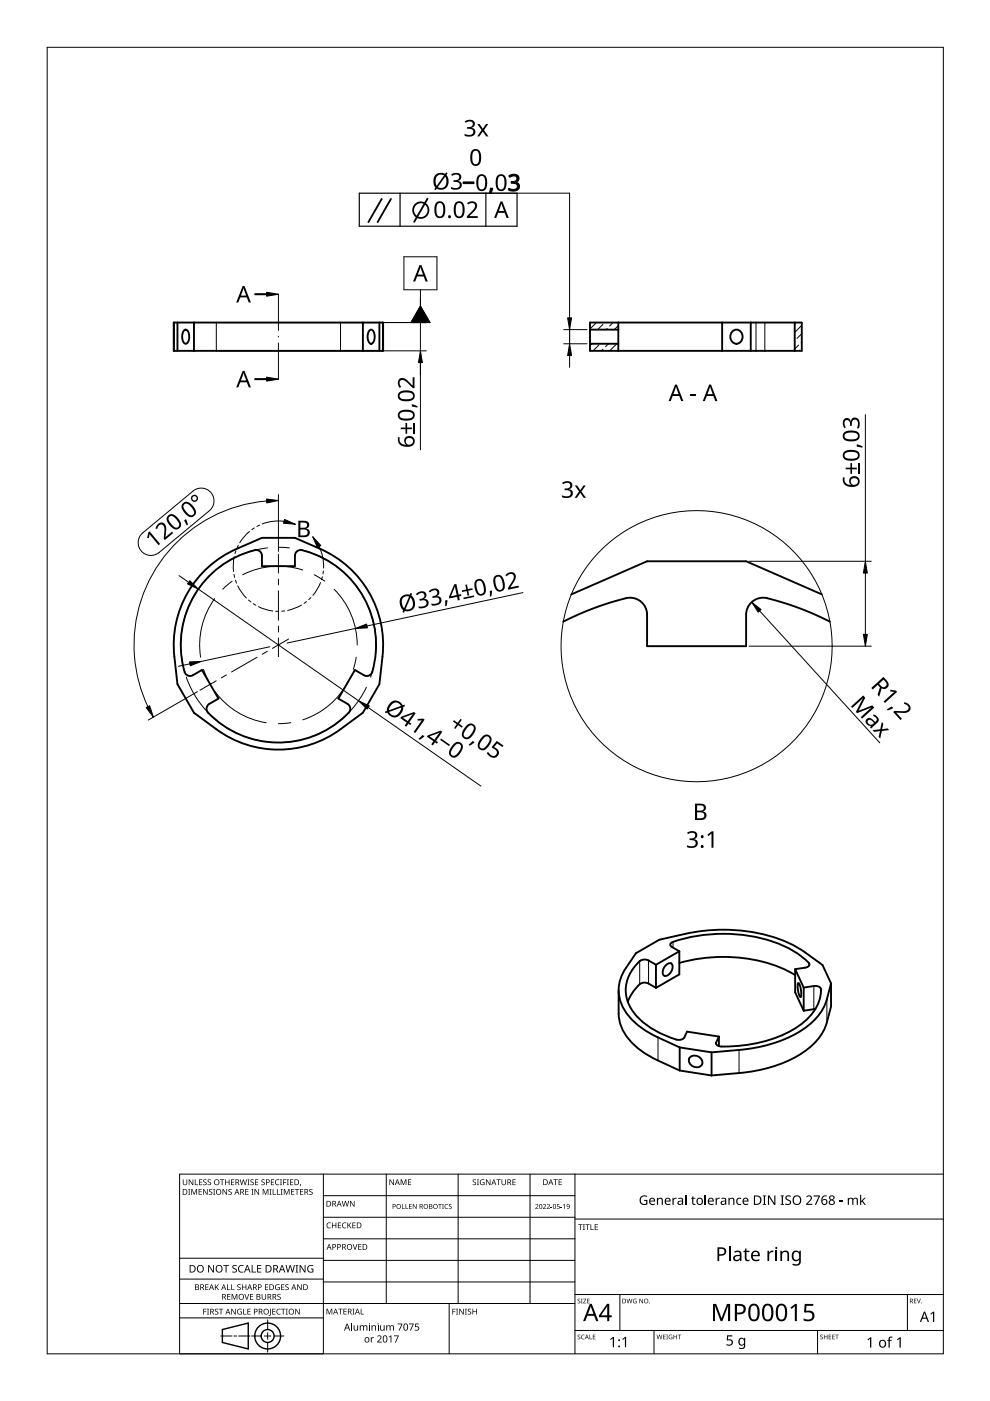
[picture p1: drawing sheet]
<svg xmlns="http://www.w3.org/2000/svg" width="210mm" height="297mm" viewBox="0 0 210 297" stroke-linecap="round" stroke-linejoin="round" font-family="sans-serif">
<g fill="none" stroke="#000" stroke-width=".4">
<path d="M36.8 68.4h44.4v6h-44.4zM37.6 68.4v6M39.1 70l.3-.1a1.87 1.87 0 0 1 0 3 1.95 1.95 0 0 1-.3-2.9zM41.1 68.4v6M76.9 68.4v6M78.5 70l.2-.1a1.95 1.95 0 0 1 .2 2.9l-.2 .1a1.95 1.95 0 0 1-.2-2.9zM80.4 68.4v6M125.1 68.4h44.9v6h-44.9zM125.1 69.9h6M125.1 72.9h6M131.1 68.4v6M153.1 68.4v6"/>
<path d="M155.4 70.2a1.45 1.45 0 0 1 2 .6 1.45 1.45 0 0 1-.8 2 1.48 1.48 0 0 1-1.7-.8 1.48 1.48 0 0 1 .5-1.8zM159.2 68.4v6M168.5 68.4v6M43.3 121.1a22.2 22.2 0 0 1 6.8-4.7l5.4-2.4h7a34.9 34.9 0 0 1 11.1 6 22.2 22.2 0 0 1 7.5 19.2l-.7 5.9-3.5 6a34.9 34.9 0 0 1-10.6 6.6 22.2 22.2 0 0 1-20.4-3.1l-4.8-3.5-3.5-6a34.9 34.9 0 0 1-.4-12.6 22.2 22.2 0 0 1 6.1-11.4zM119.4 131.8l5.9-2.6 6.3-2.1a3.8 3.8 0 0 1 5.6 2.9v7h21v-6.7a3.9 3.9 0 0 1 5.6-3.2l6.3 2.1 5.9 2.6M121.1 126l16.1-7h21l16 7M44.4 149.2l1.9-1.1-3.5-6-1.9 1.1a1.43 1.43 0 0 1-2-1.5 20.6 20.6 0 0 1 15.5-25.1 1.2 1.2 0 0 1 1.1 1.2v2.2h7v-2.2a1.43 1.43 0 0 1 2.3-1 20.6 20.6 0 0 1 14 26 1.2 1.2 0 0 1-1.6 .4l-2-1.1-3.5 6 2 1.1a1.43 1.43 0 0 1-.3 2.4 20.6 20.6 0 0 1-29.5-.8 1.2 1.2 0 0 1 .5-1.6M131.2 209.9v4.9a10 10 0 0 0 4.8 8 38.3 38.3 0 0 0 8.1 4.2M139.1 209.4l-1.6-.9a1.81 1.81 0 0 0-2.4 .7l-1.2 1.5-.8 1.7M139.1 204.5l-1.6-.9a1.87 1.87 0 0 0-2.5 .8 7.7 7.7 0 0 0 .1 11.2 18.7 18.7 0 0 0 8.8 4.9 1.28 1.28 0 0 0 1.2-.5l.6-1.3 6.7 1.1M139.1 204.5v4.9M141.1 204.7a.92 .92 0 0 1 1.4-.2 2.01 2.01 0 0 1-1.4 2.4 1.07 1.07 0 0 1-.3-1.8z"/>
<path d="M144 204.2a33.2 33.2 0 0 1 23.7 2l.9 .5M144 201.7l-1.5-.9a.51 .51 0 0 1-.4-.5 .51 .51 0 0 1 .3-.4 32.9 32.9 0 0 1 25.2 1.4 10.3 10.3 0 0 1 4 3.2 .89 .89 0 0 1-.9 .7l-2.1 .3M144 201.7v4.9l-4.9 2.8M144 201.7l-4.9 2.8M152.4 219.8v2M168.6 205.5v4.9l1.8 3.9M168.6 205.5l1.8 3.9M169.3 208.4a3.7 3.7 0 0 1 .4 3 3.7 3.7 0 0 1-.4-3zM170.4 209.4l2.2-.3a1.08 1.08 0 0 1 1.5 .8 10 10 0 0 1-5.5 8.1 29.7 29.7 0 0 1-16.1 3.8l-.6-.3-.1-.3 .6-1.4M170.4 209.4v4.9M172.9 213.9l-2.5 .4M176.2 208.5l-1.8-3.9a29.6 29.6 0 0 0-9.4-5.6 37 37 0 0 0-19.7-1l-5.5 1.2-5 2.9-2.1 3.2a8.2 8.2 0 0 0 1.4 11 18.2 18.2 0 0 0 5.4 3.7l4.6 2.1"/>
<path d="M176.2 208.5a13.4 13.4 0 0 1-3.3 7.5 24.4 24.4 0 0 1-14.3 6.4l-7.7 .7M176.2 208.5v4.9a13.4 13.4 0 0 1-3.3 7.5 24.4 24.4 0 0 1-14.3 6.4l-7.7 .7M144.1 222.1v4.9M144.1 222.1l6.8 1M144.1 227l6.8 1M146.4 224.1a1.59 1.59 0 0 1 1.7 0 1.59 1.59 0 0 1 .8 1.6 1.54 1.54 0 0 1-1.9 .4 1.54 1.54 0 0 1-.9-1.7zM150.9 223.1v4.9"/>
</g>
<g fill="none" stroke="#000" stroke-width=".21">
<path d="M37 68.4v6M45.9 68.4v6M72.2 68.4v6M81.1 68.4v6M160.3 68.4v6M162.2 68.4v6M142.7 199.7v1.2M135.6 203.8v4.9M137.5 203.6v4.9M139.5 220v4.9M171.5 204.2v.6M172.6 209.1v4.9"/>
<path d="M174.1 209.7v.5M175.3 211.9v4.9M151.8 221v.4M156.7 222.6v4.9"/>
</g>
<g fill="none" stroke="#000" stroke-width=".21">
<path d="M125.5 72.9l-.4 .4M126.5 68.4l-1.4 1.3M127 73.2l-1.3 1.2M127.8 74.1l-.3 .3M127.8 68.8l-1.1 1.1M128.7 69.6l-.2 .3M129 72.9l-.6 .6M130 68.4l-.7 .7M130.8 72.9l-1.5 1.5M131.1 69l-.9 .9M131.1 74.3l-.1 .1M168.8 68.4l-.3 .3"/>
<path d="M169.3 73.2l-.8 .8M170 69l-1.5 1.5M170 70.7l-1 1.1M170 72.5l-.1 .1M170 74.3l-.1 .1"/>
</g>
<circle cx="147.7" cy="137" r="28.7" fill="none" stroke="#000" stroke-width=".21"/>
<path d="M10 10h190v277h-190z" fill="none" stroke="#000" stroke-width=".21"/>
<g fill="none" stroke="#000" stroke-width=".21">
<path d="M68.6 248.9v38.1h-30.5v-38.1h161.9M68.6 253.5h53.3M68.6 258.1h53.3M81.9 248.9v27.5M97.1 248.9v27.5M112.4 248.9v27.5M121.9 248.9v38.1M121.9 258.5h78.1M38.1 279.4h30.5M38.1 276.4h83.8M38.1 271.2h30.5M38.1 266.8h30.5"/>
<path d="M56.7 279.8v2.1M68.6 262.7h53.3M68.6 267.2h53.3M68.6 271.8h53.3M95.2 276.4v10.6M121.9 274.5h78.1M131.4 274.5v7.6M192.4 274.5v7.6M46.8 283.3h2.4M49.6 283.3h.6M50.6 283.3h2.4M53.3 283.3h2.1"/>
<path d="M56.1 283.3h1.3M56.7 282.6v1.3M56.7 284.6v2.1M58.1 283.3h2.1M121.9 282.1h78.1M138.7 282.1v4.9M173.3 282.1v4.9"/>
</g>
<g fill="#000">
<path d="M38.8 250.1h.1v.7a.32 .32 0 0 0 .3 .4 .32 .32 0 0 0 .3-.4v-.7h.2v.7a.47 .47 0 0 1-.5 .5 .47 .47 0 0 1-.4-.5zM39.9 252.1h.4l-.1 .1v1l.1 .1h-.4l.1-.1v-1zM40 250.1h.2l.6 1v-1h.2v1.2h-.2l-.7-1 .1 1h-.2zM40.6 252.1h.2l.4 1 .4-1h.2v1.2h-.2v-1l-.4 1h-.1l-.4-1.1v1.1h-.1zM41.3 250.1h.2v1h.5v.2h-.7zM42.1 252.1h.7v.1h-.5v.4h.5v.1h-.5v.5h.5v.1h-.7zM42.2 250.1h.7v.1h-.5v.4h.4v.1h-.4v.4h.5v.2h-.7zM43.1 250.2l.5-.2 .2 .1v.1a.25 .25 0 0 0-.4-.1 .25 .25 0 0 0 0 .4 .4 .4 0 0 1 .4 .3 .4 .4 0 0 1-.2 .5 .4 .4 0 0 1-.5-.2 .27 .27 0 0 0 .5 .1 .27 .27 0 0 0-.1-.5l-.4-.2zM43.1 252.1h.1l.7 1v-1h.1v1.2h-.2l-.6-1v1h-.1zM44.1 250.2l.4-.2 .2 .1v.1a.25 .25 0 0 0-.4-.1 .25 .25 0 0 0 0 .4 .4 .4 0 0 1 .5 .3 .4 .4 0 0 1-.3 .5 .4 .4 0 0 1-.5-.2h.1a.27 .27 0 0 0 .4 .1 .27 .27 0 0 0-.1-.5l-.3-.2zM44.3 252.2l.5-.1 .2 .1v.1a.25 .25 0 0 0-.4-.1 .25 .25 0 0 0 0 .4 .4 .4 0 0 1 .4 .3 .4 .4 0 0 1-.2 .5 .4 .4 0 0 1-.5-.3l.1 .1a.27 .27 0 0 0 .4 0 .27 .27 0 0 0-.1-.4l-.4-.2zM45.2 252.1h.4l-.1 .1v1l.1 .1h-.4l.1-.1v-1z"/>
<path d="M46.6 250.1h.9v.1h-.3v1.1h-.2v-1.1h-.4zM47.2 252.1h.2l.6 1v-1h.2v1.2h-.2l-.7-1v1h-.1zM47.7 250.1h.2v.5h.6v-.5h.2v1.2h-.2v-.6h-.6v.6h-.2zM48.5 252.2l.4-.1 .2 .1v.1a.25 .25 0 0 0-.4-.1 .25 .25 0 0 0 0 .4 .4 .4 0 0 1 .5 .3 .4 .4 0 0 1-.3 .5 .4 .4 0 0 1-.5-.3l.1 .1a.27 .27 0 0 0 .4 0 .27 .27 0 0 0-.1-.4l-.3-.2zM49 250.1h.7v.1h-.6v.4h.5v.1h-.5v.4h.6v.2h-.7zM50.8 250.1h.2l.3 1 .2-1h.2l.3 1 .2-1h.2l-.3 1.2h-.2l-.3-1.1-.3 1.1h-.1zM52 252.1h.7v.1h-.5v.4h.4v.1h-.4v.5h.5v.1h-.7zM52.5 250.1h.4l-.1 .1v.9l.1 .2h-.4l.1-.2v-.9zM53.3 252.1h.4l-.1 .1v1l.1 .1h-.4l.1-.1v-1zM53.1 250.2l.5-.2 .2 .1v.1a.25 .25 0 0 0-.4-.1 .25 .25 0 0 0 0 .4 .4 .4 0 0 1 .4 .3 .4 .4 0 0 1-.2 .5 .4 .4 0 0 1-.5-.2h.1a.27 .27 0 0 0 .4 .1 .27 .27 0 0 0-.1-.5l-.4-.2zM54.1 250.1h.7v.1h-.6v.4h.5v.1h-.5v.4h.6v.2h-.7zM54 252.1h.1l.7 1v-1h.1v1.2h-.2l-.6-1v1h-.1z"/>
<path d="M55.5 250.2l.4-.2 .2 .1v.1a.25 .25 0 0 0-.4-.1 .25 .25 0 0 0 0 .4 .4 .4 0 0 1 .4 .3 .4 .4 0 0 1-.2 .5 .4 .4 0 0 1-.5-.2h.1a.27 .27 0 0 0 .4 .1 .27 .27 0 0 0-.1-.5l-.4-.2zM55.7 252.1h.2l.4 1 .4-1h.2v1.2h-.1v-1l-.4 1h-.2l-.4-1.1v1.1h-.1zM57.1 252.1h.5l-.2 .1v1l.2 .1h-.5l.2-.1v-1zM57.8 252.1h.2v1.1h.5v.1h-.7zM57.4 250.1h.7v.1h-.5v.4h.5v.1h-.5v.4h.5v.2h-.7zM58.7 252.1h.2v1.1h.5v.1h-.7zM58.5 250.2l.4-.2 .3 .1v.1a.49 .49 0 0 0-.7 .5 .49 .49 0 0 0 .7 .4 .57 .57 0 0 1-.8 0 .57 .57 0 0 1 0-.8zM59.4 250.1h.4l-.1 .1v.9l.1 .2h-.4l.1-.2v-.9zM59.5 252.1h.4l-.1 .1v1l.1 .1h-.4l.1-.1v-1zM60 250.1h.7v.1h-.5v.4h.5v.2h-.5v.5h-.2zM60.2 252.1h.2l.4 1 .4-1h.2v1.2h-.2l.1-1-.5 1h-.1l-.4-1.1v1.1h-.1zM60.8 250.1h.5l-.2 .1v.9l.2 .2h-.5l.2-.2v-.9z"/>
<path d="M61.5 250.1h.7v.1h-.6v.4h.5v.1h-.5v.4h.6v.2h-.7zM61.7 252.1h.7v.1h-.5v.4h.5v.1h-.5v.5h.5v.1h-.7zM62.5 252.1h.9v.1h-.3v1.1h-.2v-1.1h-.4zM63.7 251.1h.1l-.2 .4zM63.6 252.1h.7v.1h-.5v.4h.5v.1h-.5v.5h.5v.1h-.7zM65.6 252.2l.4-.1 .3 .1-.1 .1a.25 .25 0 0 0-.4-.1 .25 .25 0 0 0 0 .4 .4 .4 0 0 1 .5 .3 .4 .4 0 0 1-.3 .5 .4 .4 0 0 1-.5-.3l.1 .1a.27 .27 0 0 0 .5 0 .27 .27 0 0 0-.1-.4l-.4-.2zM69.4 259.3l.4-.1 .4 .1-.1 .1a.49 .49 0 0 0-.7 .4 .49 .49 0 0 0 .7 .4 .57 .57 0 0 1-.8 0 .57 .57 0 0 1 0-.8zM72.7 259.3l.4-.1 .3 .1v.1a.49 .49 0 0 0-.7 .4 .49 .49 0 0 0 .7 .4 .57 .57 0 0 1-.8 0 .57 .57 0 0 1 0-.8zM72.5 254.6h.1l.3 1 .3-1h.1l.3 1 .3-1h.1l-.3 1.2h-.2l-.3-1-.2 1h-.2zM74.2 254.6h.2l.6 1v-1h.2v1.2h-.2l-.7-1v1h-.1zM82.6 250h.2l.6 1v-1h.1v1.3h-.1l-.7-1.1v1.1h-.1zM85.2 255.3h.2v.9h.4v.1h-.6z"/>
<path d="M85 250h.2l.4 1 .3-1h.3v1.3h-.2v-1.1l-.4 1.1h-.1l-.4-1.1v1.1h-.1zM86 255.3h.1v.9h.5v.1h-.6zM86.5 250h.7v.2h-.5v.4h.4v.1h-.4v.4h.5v.2h-.7zM86.7 255.3h.6v.1h-.4v.3h.4v.1h-.4v.4h.4v.1h-.6zM87.5 255.3h.2l.5 .8v-.8h.1v1h-.1l-.6-.8v.8h-.1zM92.9 255.3h.8v.1h-.3v.9h-.2v-.9h-.3zM93.7 255.3h.4l-.1 .1v.8l.1 .1h-.4l.2-.1zM94.4 255.4l.4-.1h.2v.1a.41 .41 0 0 0-.6 .4 .41 .41 0 0 0 .6 .4 .48 .48 0 0 1-.7-.1 .48 .48 0 0 1 .1-.7zM95.2 255.4l.4-.1h.2l-.1 .1a.25 .25 0 0 0-.3 0 .25 .25 0 0 0-.1 .3 .25 .25 0 0 0 .3 .1 .32 .32 0 0 1 0 .5 .32 .32 0 0 1-.5-.2 .25 .25 0 0 0 .4 .2 .25 .25 0 0 0 .1-.4l-.4-.2zM100.3 250.2l.4-.2 .2 .1v.1a.25 .25 0 0 0-.4-.1 .25 .25 0 0 0 0 .4 .4 .4 0 0 1 .5 .3 .4 .4 0 0 1-.3 .5 .4 .4 0 0 1-.5-.2h.1a.27 .27 0 0 0 .4 .1 .27 .27 0 0 0-.1-.5l-.3-.2zM101.1 250.1h.5l-.2 .1v.9l.2 .2h-.5l.2-.2v-.9zM101.9 250.2l.5-.2 .3 .1v.1a.5 .5 0 0 0-.8 .4 .5 .5 0 0 0 .7 .5v-.3h-.3v-.2h.4v.6a.66 .66 0 0 1-.8-.1 .66 .66 0 0 1 0-.9z"/>
<path d="M103 250.1h.2l.7 1-.1-1h.2v1.2h-.2l-.6-1v1h-.2zM105.3 250.1h.9v.1h-.4v1.1h-.2v-1.1h-.3zM106.3 250.1h.2v.7a.32 .32 0 0 0 .3 .4 .32 .32 0 0 0 .3-.4v-.7h.2v.7a.47 .47 0 0 1-.5 .5 .47 .47 0 0 1-.5-.5zM108.7 250.1h.6v.1h-.5v.4h.5v.1h-.5v.4h.5v.2h-.6zM113.5 255.4a.37 .37 0 0 1 .6 0 .37 .37 0 0 1-.2 .6l-.3 .2h.6v.1h-.7l.3-.4a.27 .27 0 0 0 .2-.3 .27 .27 0 0 0-.4-.1zM115.1 255.4a.37 .37 0 0 1 .6 0 .37 .37 0 0 1-.2 .6l-.2 .2h.5v.1h-.7l.3-.4a.27 .27 0 0 0 .3-.3 .27 .27 0 0 0-.5-.1zM116 255.4a.37 .37 0 0 1 .5 0 .37 .37 0 0 1-.2 .6l-.2 .2h.5v.1h-.7l.3-.4a.27 .27 0 0 0 .3-.3 .27 .27 0 0 0-.4-.1zM116.7 255.9h.4v.1h-.4zM117.3 250h1v.2h-.4v1.1h-.2v-1.1h-.4zM118.1 255.3h.5v.1h-.4v.3a.34 .34 0 0 1 .5 .1 .34 .34 0 0 1-.2 .5 .34 .34 0 0 1-.4-.2 .29 .29 0 0 0 .4 .1 .29 .29 0 0 0 0-.4 .29 .29 0 0 0-.4 0zM118.8 255.9h.4v.1h-.4zM118.4 250h.7v.2h-.5v.4h.5v.1h-.5v.4h.5v.2h-.7z"/>
<path d="M119.4 255.5l.3-.2v1h-.1v-.9zM135.9 253.7l.7-.3 .6 .2-.1 .2a.82 .82 0 0 0-1.2 .6 .82 .82 0 0 0 1.1 .8v-.6h-.4v-.2h.7v1a1.09 1.09 0 0 1-1.5-.2 1.09 1.09 0 0 1 .1-1.5zM139.3 254h.2v.2a.57 .57 0 0 1 .6-.2 .57 .57 0 0 1 .4 .5v1h-.2v-1a.4 .4 0 0 0-.5-.4 .4 .4 0 0 0-.3 .6v.8h-.2zM142.6 254h.2v.2l.3-.2 .4-.1-.1 .3h-.3l-.2 .2-.1 1.1h-.2zM146.9 253.6h.1v.4h.4v.1h-.4v.9l.1 .3 .3-.1a.35 .35 0 0 1-.3 .3 .35 .35 0 0 1-.3-.4v-1l-.3-.1 .3-.1zM151.7 254h.2l.1 .2 .2-.2 .4-.1v.3h-.4l-.2 .2v1.1h-.3zM154.4 254h.2l.1 .2a.57 .57 0 0 1 .6-.2 .57 .57 0 0 1 .4 .5v1h-.2v-1a.4 .4 0 0 0-.5-.4 .4 .4 0 0 0-.3 .6v.8h-.3zM156.3 254.1l.6-.2 .3 .1-.1 .2a.54 .54 0 0 0-.8 .5 .54 .54 0 0 0 .9 .5v.2a.78 .78 0 0 1-1-.2 .78 .78 0 0 1 .1-1.1zM161.7 253.5h.7v.1l-.2 .1v1.6h.2v.2h-.7v-.2h.3v-1.6l-.3-.1zM162.8 253.5h.3l1.1 1.6v-1.6h.2v2h-.3l-1.1-1.7 .1 1.7h-.3zM165.5 253.5h.7v.1l-.2 .1v1.6h.2v.2h-.7v-.2h.2v-1.6l-.2-.1zM166.6 253.6l.4-.2 .7 .1-.1 .3-.2-.1a.38 .38 0 0 0-.6 .2 .38 .38 0 0 0 .4 .4 .6 .6 0 0 1 .5 .8 .6 .6 0 0 1-.8 .4l-.4-.1v-.3l.4 .2a.39 .39 0 0 0 .6-.3 .39 .39 0 0 0-.5-.5l-.4-.3z"/>
<path d="M170.9 253.7a.69 .69 0 0 1 1.1-.1 .69 .69 0 0 1-.3 1.1l-.5 .5h1v.3h-1.3v-.3l.7-.7a.47 .47 0 0 0 .2-.7 .47 .47 0 0 0-.7 0zM172.5 253.5h1.3l-.8 2h-.2l.8-1.8h-1.1zM178 254.6h.7v.2h-.7zM179.7 254h.2l.1 .2a.57 .57 0 0 1 .9 0 .53 .53 0 0 1 .6-.2 .53 .53 0 0 1 .4 .5v1h-.3v-1a.37 .37 0 0 0-.4-.4 .37 .37 0 0 0-.3 .5v.9h-.2v-1a.37 .37 0 0 0-.5-.4 .37 .37 0 0 0-.2 .6v.8h-.3zM182.4 253.3h.2v1.4l.7-.7h.2l-.6 .6 .7 .9h-.3l-.5-.7-.2 .1v.6h-.2zM43.1 277.5h.7v.1h-.5v.5h.5v.1h-.5v.5h-.2zM43.5 272.3h.7v.1h-.5v.4h.5v.1h-.5v.5h.5v.1h-.7zM43.9 277.5h.4l-.1 .1v1l.1 .1h-.4l.1-.1v-1zM44.1 268.2h.3l.8 1.3v-1.3h.2v1.6h-.3l-.8-1.3v1.3h-.2zM45.6 277.6l.4-.1h.3l-.1 .2a.25 .25 0 0 0-.4-.1 .25 .25 0 0 0 0 .4 .4 .4 0 0 1 .5 .3 .4 .4 0 0 1-.3 .4 .4 .4 0 0 1-.5-.2h.1a.27 .27 0 0 0 .5 .1 .27 .27 0 0 0-.1-.4l-.4-.2zM45.6 272.3h.1v.6l.6-.6h.1l-.5 .5 .5 .7h-.1l-.5-.6-.1 .6h-.1zM46.4 277.5h.9v.1h-.4v1.1h-.1v-1.1h-.4z"/>
<path d="M47.3 268.2h1.2v.2h-.5v1.4h-.2v-1.4h-.5zM48.1 272.3h.2v1.1h.5v.1h-.7zM48.2 274.3h.6v.2h-.5v.4h.5v.1h-.5v.4h.5v.2h-.6zM49 272.3h.2v1.1h.5v.1h-.7zM49.1 274.3h.2l.4 1 .4-1h.2v1.3h-.1v-1.1l-.4 1.1h-.2l-.4-1.1 .1 1.1h-.2zM49 277.5h.2l.7 1v-1h.1v1.2h-.2l-.6-1v1h-.2zM49.3 268.4l.3-.2 .6 .1-.2 .1a.33 .33 0 0 0-.5 .1 .33 .33 0 0 0 .4 .5 .49 .49 0 0 1 .3 .7 .49 .49 0 0 1-.8 .1l-.2-.1v-.1h.3a.35 .35 0 0 0 .5-.2 .35 .35 0 0 0-.4-.4l-.3-.2zM50.4 277.6l.5-.1h.4l-.1 .2a.5 .5 0 0 0-.8 .3 .5 .5 0 0 0 .7 .6v-.4h-.2v-.1h.4v.6a.66 .66 0 0 1-.9-.2 .66 .66 0 0 1 0-.9zM50.4 272.4l.4-.1 .2 .1v.1a.25 .25 0 0 0-.4-.1 .25 .25 0 0 0 0 .4 .4 .4 0 0 1 .4 .3 .4 .4 0 0 1-.2 .5 .4 .4 0 0 1-.5-.3l.1 .1a.27 .27 0 0 0 .4 0 .27 .27 0 0 0-.1-.4l-.4-.2zM50.7 268.4l.5-.2 .5 .1-.1 .2a.63 .63 0 0 0-.9 .5 .63 .63 0 0 0 .9 .6v.2a.83 .83 0 0 1-1-.3 .83 .83 0 0 1 .1-1.1zM51.6 277.5h.1v1.1h.5v.1h-.6zM51.8 274.3h.2l.3 1.1 .4-1.1h.1l-.4 1.3h-.2z"/>
<path d="M51.3 272.3h.2v.5h.6v-.5h.1v1.2h-.1v-.5h-.6v.5h-.2zM52.5 277.5h.6v.1h-.5v.4h.5v.1h-.5v.5h.5v.1h-.6zM53.4 268.2h.2v1.4h.6v.2h-.8zM53 274.3h.7v.2h-.5v.4h.5v.1h-.5v.4h.5v.2h-.7zM54.5 268.2h.9v.2h-.7v.5h.7v.2h-.7v.5h.7v.2h-.9zM55.5 274.3h.1v.8a.32 .32 0 0 0 .4 .3 .32 .32 0 0 0 .3-.3v-.8h.1v.8a.47 .47 0 0 1-.5 .5 .47 .47 0 0 1-.4-.5zM56.2 272.3h.7v.1h-.6v.4h.5v.1h-.5v.5h.6v.1h-.7zM57.2 277.5h.2v1.3l-.1 .2h-.3v-.1l.2-.2zM57.7 277.5h.7v.1h-.5v.4h.5v.1h-.5v.5h.5v.1h-.7zM58.5 272.5l.5-.2 .3 .1-.1 .1a.5 .5 0 0 0-.7 .4 .5 .5 0 0 0 .7 .5v-.4h-.3v-.1h.4v.6a.66 .66 0 0 1-.9-.2 .66 .66 0 0 1 .1-.8zM58.8 277.6l.4-.1h.3v.2a.49 .49 0 0 0-.7 .4 .49 .49 0 0 0 .7 .4 .57 .57 0 0 1-.8 0 .57 .57 0 0 1 0-.8zM58.9 274.5l.4-.2 .2 .1v.1a.25 .25 0 0 0-.4-.1 .25 .25 0 0 0 0 .4 .4 .4 0 0 1 .4 .3 .4 .4 0 0 1-.2 .5 .4 .4 0 0 1-.5-.2h.1a.27 .27 0 0 0 .4 .1 .27 .27 0 0 0-.1-.5l-.4-.2z"/>
<path d="M59.6 277.5h.9v.1h-.4v1.1h-.1v-1.1h-.4zM59.6 272.3h.7v.1h-.5v.4h.5v.1h-.5v.5h.5v.1h-.7zM60.6 277.5h.4l-.1 .1v1l.1 .1h-.4l.1-.1v-1zM60.5 272.4l.5-.1 .2 .1v.1a.25 .25 0 0 0-.4-.1 .25 .25 0 0 0 0 .4 .4 .4 0 0 1 .4 .3 .4 .4 0 0 1-.2 .5 .4 .4 0 0 1-.5-.3l.1 .1a.27 .27 0 0 0 .4 0 .27 .27 0 0 0-.1-.4l-.4-.2zM60.5 268.2h.2l.4 1.4 .3-1.4h.2l.4 1.4 .3-1.4h.2l-.4 1.6h-.2l-.4-1.3-.3 1.3h-.2zM62.7 268.2h.5l-.2 .2v1.2l.2 .2h-.5l.1-.2v-1.2zM62.6 277.5h.2l.6 1v-1h.2v1.2h-.2l-.7-1v1h-.1zM63 272.3h.2l.6 1v-1h.2v1.2h-.2l-.7-1 .1 1h-.2zM63.5 268.2h.3l.8 1.3v-1.3h.2v1.6h-.2l-.9-1.3v1.3h-.2zM65.3 268.4l.8-.2 .3 .1-.1 .2a.65 .65 0 0 0-1 .5 .65 .65 0 0 0 .9 .6v-.5h-.3v-.1h.5v.7a.86 .86 0 0 1-1.1-.1 .86 .86 0 0 1 0-1.2zM69.2 277.5h.3l.3 1 .4-1h.3v1.2h-.2v-1.1l-.4 1.1h-.1l-.4-1.1v1.1h-.2zM70.4 259.2h.1v.5h.7v-.5h.1v1.2h-.1v-.6h-.7v.6h-.1z"/>
<path d="M71.7 277.5h.9v.1h-.3v1.1h-.2v-1.1h-.4zM71.6 259.2h.7v.1h-.5v.4h.5v.1h-.5v.5h.5v.1h-.7zM72.8 277.5h.7v.1h-.5v.4h.5v.1h-.5v.5h.5v.1h-.7zM73.7 259.2h.1v.6l.5-.6h.2l-.5 .5 .5 .7h-.1l-.5-.6-.1 .6h-.1zM74.8 263.8h.1l.4 1 .3-1h.2l-.4 1.2h-.2zM74.7 277.5h.5l-.2 .1v1l.2 .1h-.5l.2-.1v-1zM74.7 259.2h.7v.1h-.5v.4h.5v.1h-.5v.5h.5v.1h-.7zM76.5 277.5h.1v1.1h.6v.1h-.7zM75.9 263.8h.7v.1h-.5v.4h.5v.1h-.5v.4h.5v.2h-.7zM95.9 277.5h.7v.1h-.5v.4h.5v.2h-.5v.5h-.2zM96.7 277.5h.4l-.1 .1v1l.1 .1h-.4l.1-.1v-1zM97.4 277.5h.1l.7 1v-1h.1v1.2h-.1l-.7-1v1h-.1z"/>
<path d="M98.6 277.5h.4l-.1 .1v1l.1 .1h-.4l.1-.1v-1zM99.2 277.6l.5-.1h.2v.2a.25 .25 0 0 0-.4-.1 .25 .25 0 0 0 0 .4 .4 .4 0 0 1 .4 .3 .4 .4 0 0 1-.2 .4 .4 .4 0 0 1-.5-.2 .27 .27 0 0 0 .5 .1 .27 .27 0 0 0-.1-.4l-.4-.3zM100.2 277.5h.1v.5h.6v-.5h.2v1.2h-.2v-.6h-.6v.6h-.1zM122.5 275.4l.3-.1 .2 .2a.24 .24 0 0 0-.3-.1 .24 .24 0 0 0-.1 .4 .24 .24 0 0 0 .3 0 .31 .31 0 0 1 0 .5 .31 .31 0 0 1-.5-.1 .23 .23 0 0 0 .4 .1 .23 .23 0 0 0 0-.4l-.3-.2zM122.6 259.6h.9v.1h-.4v1.1h-.1v-1.1h-.4zM123.2 275.4h.3l-.1 .1 .1 .8h-.3l.1-.1zM123.6 259.6h.4l-.1 .1v1l.1 .1h-.4l.1-.1v-1zM123.7 275.4h.6l-.5 .8h.5v.1h-.7l.5-.8h-.4zM124.1 259.6h.9v.1h-.4v1.1h-.1v-1.1h-.4zM124.5 275.4h.5l-.4 .1v.3h.4l-.4 .1v.3l.4 .1h-.5zM125.2 259.6h.2v1h.5v.2h-.7zM126.1 259.6h.7v.1h-.6v.4h.5v.1h-.5v.4h.6v.2h-.7z"/>
<path d="M132.8 275.4h.2l.2 .8 .2-.8h.1l.2 .8 .2-.8h.2l-.3 .9h-.1l-.2-.8-.3 .8h-.1zM134.3 275.5l.4-.2 .3 .1-.1 .1a.4 .4 0 0 0-.6 .3 .4 .4 0 0 0 .6 .4v-.3l-.3-.1h.4v.5a.53 .53 0 0 1-.7-.1 .53 .53 0 0 1 0-.7zM135.6 275.4h.1l.5 .8v-.8h.1v.9h-.1l-.5-.8v.8h-.1zM158.1 264.7h.2v.5h.6v.3h-.6v1.2l.2 .4h.4v.2a.67 .67 0 0 1-1-.6v-1.2h-.3v-.2l.3-.2zM162.7 265.2h.3l.1 .4 .4-.4h.5v.3h-.5l-.3 .3-.1 1.6h-.4zM165.5 265.2h.2l.1 .3a.83 .83 0 0 1 .9-.3 .83 .83 0 0 1 .6 .7v1.5h-.4v-1.4a.59 .59 0 0 0-.7-.5 .59 .59 0 0 0-.4 .7v1.2h-.3zM170.6 276.5h1.8v.4h-1.4l-.1 1a1.19 1.19 0 0 1 1.6 .4 1.19 1.19 0 0 1-.4 1.7l-.5 .1h-.8l-.4-.1v-.5a1.18 1.18 0 0 0 1.8-.3 .83 .83 0 0 0-.3-.9 .83 .83 0 0 0-.9 0l-.5-.1zM193.8 275.3h.5l-.4 .2v.3h.4l-.4 .1v.3l.4 .1h-.5zM194.4 275.3h.1l.3 .9 .3-.9h.1l-.3 1h-.2zM74.4 280.5h.2v1.6h-.2zM75 281h.2v.7a.3 .3 0 0 0 .3 .3 .3 .3 0 0 0 .2-.4v-.6h.2v1.1l-.2-.1a.43 .43 0 0 1-.4 .1 .43 .43 0 0 1-.3-.4zM76.3 281l.2 .1a.41 .41 0 0 1 .7 .1 .4 .4 0 0 1 .4-.2 .4 .4 0 0 1 .3 .4v.7h-.2v-.7a.27 .27 0 0 0-.3-.3 .27 .27 0 0 0-.2 .4v.6h-.2v-.7a.28 .28 0 0 0-.4-.3 .28 .28 0 0 0-.1 .4v.6h-.2z"/>
<path d="M78.2 281h.2v1.1h-.2zM78.6 283.5h.2v.2l.5-.2v.2l-.5 .1v.8h-.2zM78.8 281l.2 .1a.43 .43 0 0 1 .4-.1 .43 .43 0 0 1 .3 .4v.7h-.2v-.7a.3 .3 0 0 0-.3-.3 .3 .3 0 0 0-.2 .4v.6h-.2zM80.1 281h.2v1.1h-.2zM80.6 281h.2v.7a.3 .3 0 0 0 .4 .3 .3 .3 0 0 0 .2-.4v-.6h.1v1.1l-.1-.1a.43 .43 0 0 1-.5 .1 .43 .43 0 0 1-.3-.4zM80 283.3a.54 .54 0 0 1 .8 0 .54 .54 0 0 1-.3 .8l-.3 .4h.7v.1h-.9l.3-.5a.42 .42 0 0 0 .4-.4 .42 .42 0 0 0-.3-.4l-.3 .1zM82.4 283.5l.6-.4v1.5h-.2v-1.3l-.3 .3zM81.9 281l.2 .1a.41 .41 0 0 1 .7 .1 .4 .4 0 0 1 .4-.2 .4 .4 0 0 1 .3 .4v.7h-.2v-.7a.27 .27 0 0 0-.3-.3 .27 .27 0 0 0-.2 .4v.6h-.2v-.7a.28 .28 0 0 0-.3-.3 .28 .28 0 0 0-.2 .4v.6h-.2zM83.5 283.1h1l-.6 1.5h-.2l.6-1.3h-.8zM84.3 280.6h1l-.6 1.5h-.2l.6-1.3h-.8zM86.7 280.6h1l-.6 1.5h-.2l.6-1.3h-.8zM88 280.6h.8v.2h-.6v.4a.52 .52 0 0 1 .7 .6 .52 .52 0 0 1-.9 .3l-.1-.2a.39 .39 0 0 0 .6 .1 .39 .39 0 0 0 .1-.6l-.6-.1z"/>
<path d="M122.5 283.1l.3-.1 .2 .1a.24 .24 0 0 0-.3 0 .24 .24 0 0 0-.1 .3 .24 .24 0 0 0 .3 .1 .31 .31 0 0 1 0 .5 .31 .31 0 0 1-.5-.2 .23 .23 0 0 0 .4 .1 .23 .23 0 0 0 0-.4l-.3-.2zM123.3 283.1l.4-.1h.2v.1a.39 .39 0 0 0-.6 .4 .39 .39 0 0 0 .6 .3 .46 .46 0 0 1-.7 0 .46 .46 0 0 1 .1-.7zM125 283h.1v.8l.4 .1h-.5zM125.7 283h.5l-.4 .1v.3h.4l-.4 .1v.3l.4 .1h-.5zM129.4 283.9l.6-.4h.2v2.1h-.3v-1.9l-.4 .4zM131.9 283.9l.6-.4h.3v2.1h-.3v-1.9l-.4 .4zM139.2 283h.1l.2 .8 .3-.8h.1l.2 .8 .2-.8h.1l-.2 .9h-.1l-.3-.8-.2 .8h-.1zM140.6 283h.5l-.4 .1v.3h.4l-.4 .1v.3l.4 .1h-.5zM141.3 283h.3l-.1 .1 .1 .8h-.3h.1zM141.9 283.1l.4-.1h.3l-.2 .1a.4 .4 0 0 0-.5 .4 .4 .4 0 0 0 .5 .3v-.3l-.2-.1h.4v.5a.53 .53 0 0 1-.7-.1 .53 .53 0 0 1 0-.7zM142.8 283h.1v.4h.5v-.4h.1v.9h-.1v-.4h-.5v.4h-.1zM143.7 283h.7l-.3 .1v.8h-.1v-.8z"/>
<path d="M151.2 276.5h.7l1.1 2.9 1.1-2.9h.7v3.6h-.4v-3.2l-1.2 3.2h-.4l-1.2-3.2v3.2h-.4zM154.2 283.1h1.1v.3h-.9l-.1 .6a.75 .75 0 0 1 1.1 .7 .75 .75 0 0 1-1.1 .6l-.3-.1v-.3l.3 .2a.51 .51 0 0 0 .8-.4 .51 .51 0 0 0-.7-.5l-.3-.1zM167.6 277.2l1-.7h.4v3.6h-.5v-3.2l-.7 .6zM173.9 283.1l.4-.1 .1 .1a.24 .24 0 0 0-.3 0 .24 .24 0 0 0-.1 .3 .24 .24 0 0 0 .4 .1 .31 .31 0 0 1-.1 .5 .31 .31 0 0 1-.4-.2 .23 .23 0 0 0 .3 .1 .23 .23 0 0 0 .1-.4l-.4-.2zM174.7 283h.1v.4h.5v-.4h.1v.9h-.1v-.4h-.5v.4h-.1zM175.7 283h.5l-.4 .1v.3h.4l-.4 .1v.3l.4 .1h-.5zM176.5 283h.5l-.4 .1v.3h.4l-.4 .1v.3l.4 .1h-.5zM177.1 283h.7l-.3 .1v.8h-.1v-.8zM183.9 284l.6-.5h.2v2.2h-.2v-1.9l-.4 .4zM188.5 283.5l.7-.1v.2h-.4l-.1 .2v.3h.4v.2h-.4v1.4h-.3v-1.4h-.3l.3-.2zM190.2 284l.6-.5h.2v2.2h-.3v-1.9l-.4 .4zM197.3 278.6l.6-.5h.2v2.2h-.3v-1.9l-.4 .3z"/>
<path d="M38.8 252.1h.3a.61 .61 0 0 1 .6 .6 .61 .61 0 0 1-.6 .6h-.3zM38.9 252.2v1h.2a.48 .48 0 0 0 .5-.5 .48 .48 0 0 0-.5-.5z"/>
<path d="M45.3 250.7a.61 .61 0 0 1 1.2 0 .61 .61 0 0 1-1.2 0zM45.6 250.7a.45 .45 0 0 0 .9 0 .45 .45 0 0 0-.9 0z"/>
<path d="M45.7 252.7a.61 .61 0 0 1 1.2 0 .61 .61 0 0 1-1.2 0zM46 252.7a.45 .45 0 0 0 .9 0 .45 .45 0 0 0-.9 0z"/>
<path d="M49.9 250.1h.4a.35 .35 0 0 1 .4 .2 .35 .35 0 0 1-.2 .4l.3 .6h-.2l-.3-.5h-.2v.5h-.2zM50.1 250.2v.4h.2a.23 .23 0 0 0 .3-.2 .23 .23 0 0 0-.3-.2z"/>
<path d="M50.2 252.1h.1l.5 1.2h-.2l-.1-.4h-.5l-.2 .4h-.1zM50.2 252.3l-.2 .5h.4z"/>
<path d="M50.9 252.1h.4a.35 .35 0 0 1 .4 .2 .35 .35 0 0 1-.2 .5l.3 .5h-.2l-.3-.5h-.2v.5h-.2zM51.1 252.2v.5h.2a.23 .23 0 0 0 .3-.2 .23 .23 0 0 0-.3-.3z"/>
<path d="M56.4 250.1h.3a.41 .41 0 0 1 .5 .4 .41 .41 0 0 1-.6 .3v.5h-.2zM56.6 250.2v.5a.29 .29 0 0 0 .4-.3 .29 .29 0 0 0-.4-.2z"/>
<path d="M62.4 250.1h.4a.61 .61 0 0 1 .6 .6 .61 .61 0 0 1-.6 .6h-.4zM62.6 250.2v.9h.2a.48 .48 0 0 0 .4-.4 .48 .48 0 0 0-.4-.5z"/>
<path d="M64.6 252.1h.3a.35 .35 0 0 1 .4 .2 .35 .35 0 0 1-.2 .5l.3 .5h-.2l-.2-.5h-.3v.5h-.1zM64.7 252.2v.5h.2a.23 .23 0 0 0 .3-.2 .23 .23 0 0 0-.3-.3z"/>
<path d="M69.2 254.6h.4a.61 .61 0 0 1 .6 .6 .61 .61 0 0 1-.6 .6h-.4zM69.4 254.7v1h.2a.48 .48 0 0 0 .4-.5 .48 .48 0 0 0-.4-.5z"/>
<path d="M70.5 254.6h.3a.35 .35 0 0 1 .4 .2 .35 .35 0 0 1-.2 .5l.3 .5h-.1l-.3-.5h-.3v.5h-.1zM70.6 254.7v.5h.2a.23 .23 0 0 0 .3-.2 .23 .23 0 0 0-.3-.3z"/>
<path d="M71.8 254.6h.2l.5 1.2h-.2l-.2-.4h-.4l-.2 .4h-.1zM71.9 254.8l-.2 .5h.4z"/>
<path d="M75.7 259.2h.3a.61 .61 0 0 1 .6 .6 .61 .61 0 0 1-.6 .6h-.3zM75.8 259.3v1h.2a.48 .48 0 0 0 .5-.5 .48 .48 0 0 0-.5-.5z"/>
<path d="M83.3 255.3h.2a.34 .34 0 0 1 .4 .4 .34 .34 0 0 1-.5 .2v.4h-.1zM83.4 255.4v.4a.25 .25 0 0 0 .4-.2 .25 .25 0 0 0-.4-.2z"/>
<path d="M84.2 250h.1l.5 1.3h-.2l-.1-.4h-.5l-.1 .4h-.2zM84.2 250.2l-.1 .5h.3z"/>
<path d="M84 255.8a.51 .51 0 0 1 1 0 .51 .51 0 0 1-1 0zM84.2 255.8a.4 .4 0 0 0 .8 0 .4 .4 0 0 0-.8 0z"/>
<path d="M89 255.3h.3a.29 .29 0 0 1 .3 .2 .29 .29 0 0 1-.2 .3l.3 .5h-.1l-.3-.4h-.2v.4h-.1zM89.1 255.4v.4h.2a.2 .2 0 0 0 .2-.2 .2 .2 0 0 0-.2-.2z"/>
<path d="M89.7 255.8a.55 .55 0 0 1 1.1 0 .55 .55 0 0 1-1.1 0zM90 255.8a.38 .38 0 0 0 .7 0 .38 .38 0 0 0-.7 0z"/>
<path d="M91 255.3h.3a.26 .26 0 0 1 .3 .1 .26 .26 0 0 1-.1 .4 .28 .28 0 0 1 .2 .3 .28 .28 0 0 1-.4 .2h-.3zM91.1 255.8v.4h.2a.19 .19 0 0 0 .3-.2 .19 .19 0 0 0-.3-.2zM91.1 255.4v.3h.2a.17 .17 0 0 0 .2-.2 .17 .17 0 0 0-.2-.1z"/>
<path d="M91.8 255.8a.51 .51 0 0 1 1 0 .51 .51 0 0 1-1 0zM92 255.8a.4 .4 0 0 0 .8 0 .4 .4 0 0 0-.8 0z"/>
<path d="M104.6 250h.2l.4 1.3h-.1l-.2-.4h-.4l-.2 .4h-.1zM104.7 250.2l-.2 .6h.4z"/>
<path d="M107.6 250.1h.3a.35 .35 0 0 1 .5 .2 .35 .35 0 0 1-.3 .4l.4 .6h-.2l-.3-.5h-.3v.5h-.1zM107.7 250.2v.4h.2a.23 .23 0 0 0 .3-.2 .23 .23 0 0 0-.3-.2z"/>
<path d="M114.4 255.3h.4l.1 .2 .1 .5-.2 .3h-.3l-.2-.2zM114.5 255.4v.1a.37 .37 0 0 0-.1 .5 .37 .37 0 0 0 .4 .2 .4 .4 0 0 0 .1-.5 .4 .4 0 0 0-.4-.3z"/>
<path d="M115.2 250h.3a.61 .61 0 0 1 .6 .7 .61 .61 0 0 1-.6 .6h-.3zM115.3 250.2v.9h.2a.48 .48 0 0 0 .5-.4 .48 .48 0 0 0-.5-.5z"/>
<path d="M116.7 250h.2l.4 1.3h-.1l-.2-.4h-.5l-.1 .4h-.2zM116.8 250.2l-.2 .5h.4z"/>
<path d="M117.3 255.3h.4l.2 .2v.5l-.2 .3h-.3l-.2-.2zM117.4 255.4v.1a.37 .37 0 0 0-.1 .5 .37 .37 0 0 0 .4 .2 .4 .4 0 0 0 .1-.5 .4 .4 0 0 0-.4-.3z"/>
<path d="M120.2 255.4a.49 .49 0 0 1 .6 .3 .49 .49 0 0 1-.4 .6l-.2-.1 .4-.1 .1-.3a.32 .32 0 0 1-.5 0 .32 .32 0 0 1 0-.4zM120.2 255.6a.25 .25 0 0 0 .5 0 .25 .25 0 0 0-.5 0z"/>
<path d="M137.8 254.1a.64 .64 0 0 1 .8-.1 .64 .64 0 0 1 .3 .8h-1a.57 .57 0 0 0 .3 .5 .57 .57 0 0 0 .6-.1v.2a.81 .81 0 0 1-1-.2 .81 .81 0 0 1 0-1.1zM138 254.2l-.1 .4h.7l-.2-.4z"/>
<path d="M141.1 254.1a.64 .64 0 0 1 .8-.1 .64 .64 0 0 1 .3 .8h-1a.57 .57 0 0 0 .3 .5 .57 .57 0 0 0 .6-.1v.2a.81 .81 0 0 1-1-.2 .81 .81 0 0 1 0-1.1zM141.3 254.2l-.1 .4h.7l-.2-.4z"/>
<path d="M143.8 254.1l.2-.1a.53 .53 0 0 1 .8 .4v1.1h-.1l-.1-.3a.51 .51 0 0 1-.7 .3 .51 .51 0 0 1-.2-.7 .51 .51 0 0 1 .6-.2h.3l-.1-.4h-.6zM143.9 254.9a.35 .35 0 0 0 .4 .5 .35 .35 0 0 0 .3-.5v-.2z"/>
<path d="M147.6 254.7a.74 .74 0 0 1 1.4 0 .74 .74 0 0 1-1.4 0zM148.1 254.2a.55 .55 0 0 0-.2 .8 .55 .55 0 0 0 .8 .1l.1-.3a.49 .49 0 0 0-.1-.5 .49 .49 0 0 0-.6-.1z"/>
<path d="M150.3 254.1a.64 .64 0 0 1 .7-.1 .64 .64 0 0 1 .3 .8h-1a.57 .57 0 0 0 .4 .5 .57 .57 0 0 0 .6-.1v.2a.81 .81 0 0 1-1.1-.2 .81 .81 0 0 1 .1-1.1zM150.5 254.2l-.2 .4h.8l-.2-.4z"/>
<path d="M152.9 254.1l.3-.1a.53 .53 0 0 1 .8 .4v1.1h-.2v-.3a.51 .51 0 0 1-.7 .3 .51 .51 0 0 1-.3-.7 .51 .51 0 0 1 .7-.2h.2v-.4h-.7zM153.1 254.9a.35 .35 0 0 0 .3 .5 .35 .35 0 0 0 .3-.5v-.2z"/>
<path d="M157.6 254.1a.64 .64 0 0 1 .8-.1 .64 .64 0 0 1 .3 .8h-1a.57 .57 0 0 0 .3 .5 .57 .57 0 0 0 .6-.1v.2a.81 .81 0 0 1-1-.2 .81 .81 0 0 1 0-1.1zM157.8 254.2l-.1 .4h.7l-.2-.4z"/>
<path d="M159.8 253.5h.7a1 1 0 0 1 .9 1 1 1 0 0 1-1 1h-.6zM160.1 253.7v1.5h.3a.78 .78 0 0 0 .8-.7 .78 .78 0 0 0-.8-.8z"/>
<path d="M168.3 253.7a.97 .97 0 0 1 1.4 .1 .97 .97 0 0 1-.1 1.4 .97 .97 0 0 1-1.4-.1l-.1-.8zM168.5 253.8a.83 .83 0 0 0-.2 .9 .83 .83 0 0 0 .7 .6 .78 .78 0 0 0 .6-1 .78 .78 0 0 0-1.1-.5z"/>
<path d="M174.4 253.7l.3-.2a.34 .34 0 0 1 .6 .2h-.7l-.2 .7a.64 .64 0 0 1 1 .2 .64 .64 0 0 1-.4 .9 .64 .64 0 0 1-.8-.5v-.8zM174.4 254.8a.43 .43 0 0 0 .8 0 .43 .43 0 0 0-.8 0z"/>
<path d="M175.9 253.6a.56 .56 0 0 1 .8-.2 .56 .56 0 0 1 .1 .9l-.2 .1a.56 .56 0 0 1 .2 .9 .56 .56 0 0 1-.9 0 .56 .56 0 0 1 .2-.9l-.3-.3zM175.9 254.9a.4 .4 0 0 0 .8 0 .4 .4 0 0 0-.8 0zM176 254a.35 .35 0 0 0 .7 0 .35 .35 0 0 0-.7 0z"/>
<path d="M41.4 272.3h.3a.31 .31 0 0 1 .5 .2 .31 .31 0 0 1-.3 .4 .33 .33 0 0 1 .3 .4 .33 .33 0 0 1-.4 .2h-.4zM41.5 272.9v.5h.3a.23 .23 0 0 0 .2-.2 .23 .23 0 0 0-.2-.3zM41.5 272.4v.4h.2a.21 .21 0 0 0 .3-.2 .21 .21 0 0 0-.3-.2z"/>
<path d="M40.2 268.2h.5a.79 .79 0 0 1 .8 .8 .79 .79 0 0 1-.9 .8h-.4zM40.4 268.4v1.2h.2a.62 .62 0 0 0 .7-.6 .62 .62 0 0 0-.6-.6z"/>
<path d="M42.5 272.3h.3a.35 .35 0 0 1 .4 .2 .35 .35 0 0 1-.2 .5l.3 .5h-.1l-.3-.5h-.3v.5h-.1zM42.6 272.4v.5h.2a.23 .23 0 0 0 .3-.2 .23 .23 0 0 0-.3-.3z"/>
<path d="M41.9 268.4a.77 .77 0 0 1 1.2 .1 .77 .77 0 0 1-.2 1.1 .77 .77 0 0 1-1.1-.2v-.6zM42.1 268.5a.63 .63 0 0 0-.2 .8 .63 .63 0 0 0 .9 .3l.1-.2a.61 .61 0 0 0 0-.8 .61 .61 0 0 0-.8-.1z"/>
<path d="M44.6 277.5h.3a.35 .35 0 0 1 .4 .2 .35 .35 0 0 1-.2 .5l.3 .5h-.1l-.3-.5h-.3v.5h-.1zM44.7 277.6v.5h.2a.23 .23 0 0 0 .3-.3 .23 .23 0 0 0-.3-.2z"/>
<path d="M44.8 272.3h.1l.5 1.2h-.2l-.1-.4h-.5l-.1 .4h-.2zM44.8 272.5l-.1 .5h.3z"/>
<path d="M45.9 268.4a.77 .77 0 0 1 1.1 .1 .77 .77 0 0 1-.1 1.1 .77 .77 0 0 1-1.1-.2l-.1-.6zM46.1 268.5a.63 .63 0 0 0-.2 .8 .63 .63 0 0 0 .9 .3l.1-.2a.61 .61 0 0 0 0-.8 .61 .61 0 0 0-.8-.1z"/>
<path d="M47.1 274.3h.3a.35 .35 0 0 1 .5 .3 .35 .35 0 0 1-.3 .4l.4 .6h-.2l-.3-.5h-.2v.5h-.2zM47.3 274.5v.4h.1a.23 .23 0 0 0 .3-.2 .23 .23 0 0 0-.3-.2z"/>
<path d="M47.4 272.3h.1l.5 1.2h-.2l-.1-.4h-.5l-.2 .4h-.1zM47.4 272.5l-.2 .5h.4z"/>
<path d="M48.3 277.5h.1l.5 1.2h-.2l-.1-.4h-.5l-.2 .4h-.1zM48.3 277.6l-.2 .6h.4z"/>
<path d="M50.5 275a.61 .61 0 0 1 1.2 0 .61 .61 0 0 1-1.2 0zM50.8 275a.45 .45 0 0 0 .9 0 .45 .45 0 0 0-.9 0z"/>
<path d="M52.3 268.2h.2l.6 1.6h-.2l-.2-.5h-.6l-.2 .5h-.2zM52.4 268.4l-.2 .7h.5z"/>
<path d="M52.9 272.3h.1l.5 1.2h-.2l-.1-.4h-.5l-.1 .4h-.2zM52.9 272.5l-.2 .5h.4z"/>
<path d="M53.6 272.3h.4a.35 .35 0 0 1 .4 .2 .35 .35 0 0 1-.2 .5l.3 .5h-.2l-.3-.5h-.2v.5h-.2zM53.8 272.4v.5h.2a.23 .23 0 0 0 .3-.2 .23 .23 0 0 0-.3-.3z"/>
<path d="M54.4 274.3h.3a.31 .31 0 0 1 .5 .2 .31 .31 0 0 1-.2 .4 .33 .33 0 0 1 .2 .4 .33 .33 0 0 1-.4 .3h-.4zM54.5 275v.4h.3a.23 .23 0 0 0 .3-.2 .23 .23 0 0 0-.3-.2zM54.5 274.5v.4h.3a.21 .21 0 0 0 .2-.2 .21 .21 0 0 0-.3-.2z"/>
<path d="M53.8 277.5h.4a.41 .41 0 0 1 .4 .5 .41 .41 0 0 1-.6 .2v.5h-.2zM54 277.6v.5a.29 .29 0 0 0 .5-.2 .29 .29 0 0 0-.5-.3z"/>
<path d="M54.9 277.5h.3a.35 .35 0 0 1 .4 .2 .35 .35 0 0 1-.2 .5l.3 .5h-.1l-.3-.5h-.3v.5h-.1zM55 277.6v.5h.2a.23 .23 0 0 0 .3-.3 .23 .23 0 0 0-.3-.2z"/>
<path d="M54.7 272.3h.3a.41 .41 0 0 1 .5 .5 .41 .41 0 0 1-.6 .2v.5h-.2zM54.9 272.4v.5a.29 .29 0 0 0 .4-.2 .29 .29 0 0 0-.4-.3z"/>
<path d="M56.7 274.3h.4a.35 .35 0 0 1 .4 .3 .35 .35 0 0 1-.2 .4l.3 .6h-.2l-.3-.5h-.2v.5h-.2zM56.9 274.5v.4h.2a.23 .23 0 0 0 .3-.2 .23 .23 0 0 0-.3-.2z"/>
<path d="M55.8 278.1a.61 .61 0 0 1 1.2 0 .61 .61 0 0 1-1.2 0zM56 278.1a.45 .45 0 0 0 .9 0 .45 .45 0 0 0-.9 0z"/>
<path d="M56.3 268.2h.5a.79 .79 0 0 1 .8 .8 .79 .79 0 0 1-.8 .8h-.5zM56.5 268.4v1.2h.2a.62 .62 0 0 0 .7-.6 .62 .62 0 0 0-.6-.6z"/>
<path d="M57.8 274.3h.3a.35 .35 0 0 1 .5 .3 .35 .35 0 0 1-.3 .4l.4 .6h-.2l-.3-.5h-.2v.5h-.2zM58 274.5v.4h.1a.23 .23 0 0 0 .3-.2 .23 .23 0 0 0-.3-.2z"/>
<path d="M57.1 272.3h.4a.61 .61 0 0 1 .6 .6 .61 .61 0 0 1-.6 .6h-.4zM57.3 272.4v1h.1a.48 .48 0 0 0 .5-.5 .48 .48 0 0 0-.4-.5z"/>
<path d="M57.9 268.2h.5a.45 .45 0 0 1 .5 .3 .45 .45 0 0 1-.3 .6l.5 .7h-.3l-.4-.7h-.3v.7h-.2zM58.1 268.4v.6h.3a.3 .3 0 0 0 .3-.3 .3 .3 0 0 0-.3-.3z"/>
<path d="M59.7 268.2h.2l.6 1.6h-.2l-.2-.5h-.6l-.2 .5h-.2zM59.8 268.4l-.2 .7h.5z"/>
<path d="M61.1 278.1a.61 .61 0 0 1 1.2 0 .61 .61 0 0 1-1.2 0zM61.4 278.1a.45 .45 0 0 0 .9 0 .45 .45 0 0 0-.9 0z"/>
<path d="M62.2 272.3h.2l.4 1.2h-.1l-.2-.4h-.4l-.2 .4h-.1zM62.3 272.5l-.2 .5h.4z"/>
<path d="M64.3 272.3h.4a.61 .61 0 0 1 .6 .6 .61 .61 0 0 1-.7 .6h-.3zM64.5 272.4v1h.1a.48 .48 0 0 0 .5-.5 .48 .48 0 0 0-.4-.5z"/>
<path d="M69.7 263.8h.1l.5 1.2h-.1l-.2-.4h-.5l-.1 .4h-.2zM69.8 263.9l-.2 .6h.4z"/>
<path d="M70.5 263.8h.3a.41 .41 0 0 1 .5 .5 .41 .41 0 0 1-.7 .2v.5h-.1zM70.6 263.9v.5a.29 .29 0 0 0 .5-.3 .29 .29 0 0 0-.5-.2z"/>
<path d="M71.1 277.5h.1l.5 1.2h-.2l-.1-.4h-.5l-.1 .4h-.2zM71.2 277.6l-.2 .6h.4z"/>
<path d="M71.5 263.8h.3a.41 .41 0 0 1 .5 .5 .41 .41 0 0 1-.6 .2v.5h-.2zM71.7 263.9v.5a.29 .29 0 0 0 .4-.3 .29 .29 0 0 0-.4-.2z"/>
<path d="M72.5 263.8h.4a.35 .35 0 0 1 .4 .2 .35 .35 0 0 1-.2 .4l.3 .6h-.2l-.3-.5h-.2v.5h-.2zM72.7 263.9v.5h.2a.23 .23 0 0 0 .3-.3 .23 .23 0 0 0-.3-.2z"/>
<path d="M73.8 277.5h.3a.35 .35 0 0 1 .4 .2 .35 .35 0 0 1-.2 .4l.3 .6h-.1l-.3-.5h-.3v.5h-.1zM73.9 277.6v.5h.2a.23 .23 0 0 0 .3-.3 .23 .23 0 0 0-.3-.2z"/>
<path d="M73.4 264.4a.65 .65 0 0 1 1.3 0 .65 .65 0 0 1-1.3 0zM73.7 264.4a.45 .45 0 0 0 .9 0 .45 .45 0 0 0-.9 0z"/>
<path d="M75.7 277.5h.1l.5 1.2h-.1l-.2-.4h-.5l-.1 .4h-.2zM75.8 277.6l-.2 .6h.4z"/>
<path d="M76.9 263.8h.4a.61 .61 0 0 1 .6 .6 .61 .61 0 0 1-.7 .6h-.3zM77 263.9v1h.2a.48 .48 0 0 0 .5-.5 .48 .48 0 0 0-.5-.5z"/>
<path d="M128.7 276.4h.5v2.5h.5v.4h-.5v.8h-.5v-.8h-1.7v-.4zM128.7 276.9l-1.3 2h1.3z"/>
<path d="M132 275.4h.3a.49 .49 0 0 1 .4 .5 .49 .49 0 0 1-.5 .4h-.2zM132.1 275.5v.7h.3l.2-.2v-.4z"/>
<path d="M136.5 275.8a.49 .49 0 0 1 .9 0 .49 .49 0 0 1-.9 0zM136.7 275.8a.36 .36 0 0 0 .7 0 .36 .36 0 0 0-.7 0z"/>
<path d="M152.1 264.5h.8a.92 .92 0 0 1 1.1 .9 .92 .92 0 0 1-1.2 .8h-.3v1.2h-.4zM152.5 264.8v1.1a.73 .73 0 0 0 .8 0 .73 .73 0 0 0 .3-.8l-.4-.3z"/>
<path d="M155.7 265.3a.9 .9 0 0 1 .9-.2 .9 .9 0 0 1 .6 .8v1.5h-.3v-.3a.74 .74 0 0 1-1 .3 .74 .74 0 0 1-.4-.9 .74 .74 0 0 1 1-.4h.4a.51 .51 0 0 0-.2-.6 .51 .51 0 0 0-.6 0l-.3 .1zM155.9 266.5a.47 .47 0 0 0 .2 .7 .47 .47 0 0 0 .7-.3v-.6z"/>
<path d="M155.8 276.5h1a1.15 1.15 0 0 1 1.3 1.1 1.15 1.15 0 0 1-1.4 1.1h-.4v1.4h-.5zM156.3 276.8v1.5a.98 .98 0 0 0 1.4-.8 .73 .73 0 0 0-1-.7z"/>
<path d="M159.5 265.5a.94 .94 0 0 1 1.2-.2 .94 .94 0 0 1 .4 1h-1.5a.83 .83 0 0 0 .5 .8 .83 .83 0 0 0 .9-.1v.3a1.19 1.19 0 0 1-1.6-.3 1.19 1.19 0 0 1 .1-1.5zM159.8 265.6l-.2 .5h1.1a.54 .54 0 0 0-.3-.6 .54 .54 0 0 0-.6 .1z"/>
<path d="M159.1 276.7a1.21 1.21 0 0 1 1.4-.1 1.21 1.21 0 0 1 .5 1.2 1.76 1.76 0 0 1-1 2.3 1.33 1.33 0 0 1-1.4-1.6l.2-1.2zM159.4 277l-.3 .6v1.2a.74 .74 0 0 0 .7 1 .74 .74 0 0 0 .8-.9 1.99 1.99 0 0 0-.6-2.1z"/>
<path d="M162 276.7a1.21 1.21 0 0 1 1.4-.1 1.21 1.21 0 0 1 .6 1.2 1.76 1.76 0 0 1-1.1 2.3 1.33 1.33 0 0 1-1.3-1.6l.1-1.2zM162.3 277l-.2 .6-.1 1.2a.74 .74 0 0 0 .7 1 .74 .74 0 0 0 .8-.9 1.99 1.99 0 0 0-.5-2.1z"/>
<path d="M164.9 276.7a1.21 1.21 0 0 1 1.4-.1 1.21 1.21 0 0 1 .6 1.2 1.76 1.76 0 0 1-1.1 2.3 1.33 1.33 0 0 1-1.3-1.6l.1-1.2zM165.2 277l-.2 .6v1.2a.74 .74 0 0 0 .6 1 .74 .74 0 0 0 .8-.9 1.99 1.99 0 0 0-.5-2.1z"/>
<path d="M168.2 265.3l.7-.2 .6 .4v-.3h.3v2.2a1.1 1.1 0 0 1-1.8 .8v-.3a.87 .87 0 0 0 1.4-.3l.1-.5a.96 .96 0 0 1-1.3 .2 .96 .96 0 0 1-.3-1.3zM168.5 265.6l-.2 .3a.74 .74 0 0 0 0 .9 .74 .74 0 0 0 .9 .2 .86 .86 0 0 0 .3-1 .86 .86 0 0 0-.9-.5z"/>
<path d="M192.9 275.3h.3a.28 .28 0 0 1 .3 .2 .28 .28 0 0 1-.1 .4l.2 .4-.4-.4h-.2v.4h-.1zM193 275.5v.3h.2a.19 .19 0 0 0 .2-.2 .19 .19 0 0 0-.2-.1z"/>
<path d="M73.5 280.6h.2l.6 1.5h-.2l-.2-.4h-.6l-.2 .4h-.2zM73.6 280.8l-.2 .7h.4z"/>
<path d="M77.2 284.1a.56 .56 0 0 1 1.1 0 .56 .56 0 0 1-1.1 0zM77.6 283.7a.39 .39 0 0 0-.1 .6 .39 .39 0 0 0 .6 0v-.5z"/>
<path d="M81.3 283.2a.59 .59 0 0 1 .8 .1 .59 .59 0 0 1 0 .8 .52 .52 0 0 1-.6 .5 .52 .52 0 0 1-.3-.7zM81.4 283.4a.65 .65 0 0 0 .4 1.1 .65 .65 0 0 0 .2-.7 .65 .65 0 0 0-.5-.5z"/>
<path d="M85.7 280.7a.6 .6 0 0 1 .7 .1 .6 .6 0 0 1 .1 .7 .52 .52 0 0 1-.6 .6 .52 .52 0 0 1-.4-.7zM85.8 280.8a.65 .65 0 0 0 .4 1.1 .65 .65 0 0 0 .2-.6 .65 .65 0 0 0-.5-.5z"/>
<path d="M124.4 283l.5 .9-.3-.3h-.4l-.2 .3zM124.4 283.1l-.1 .4h.3z"/>
<path d="M125.1 276.4h.4l1.4 3.7h-.5l-.4-1.1h-1.5l-.4 1.1h-.5zM125.2 276.9l-.5 1.7h1.1z"/>
<path d="M156.8 283.7l.5-.1 .4 .3 .1-.2h.2v1.6a.82 .82 0 0 1-1.3 .6v-.2l.2 .1a.55 .55 0 0 0 .7-.1 .55 .55 0 0 0 .1-.6 .71 .71 0 0 1-.9 .1 .71 .71 0 0 1-.2-.9zM157 283.9a.6 .6 0 0 0-.2 .9 .6 .6 0 0 0 .8 .2 .61 .61 0 0 0 .2-.8 .61 .61 0 0 0-.8-.3z"/>
<path d="M186.6 284.3a.82 .82 0 0 1 1.2 0 .82 .82 0 0 1-.2 1.3 .82 .82 0 0 1-1.2-.5zM186.8 284.4a.6 .6 0 0 0-.2 .8 .6 .6 0 0 0 .9 .2l.1-.4a.53 .53 0 0 0-.1-.6 .53 .53 0 0 0-.7 0z"/>
<path d="M195.9 278.1h.2l.9 2.2h-.3l-.3-.7h-.8l-.3 .7h-.3zM196 278.4l-.3 1h.7z"/>
<circle cx="137.7" cy="276.3" r=".09"/>
<circle cx="164.6" cy="264.6" r=".22"/>
<circle cx="195.4" cy="276.3" r=".09"/>
<circle cx="78.3" cy="280.7" r=".11"/>
<circle cx="80.2" cy="280.7" r=".11"/>
<circle cx="131.3" cy="285.5" r=".2"/>
<circle cx="131.3" cy="284.2" r=".2"/>
</g>
<g fill="none" stroke="#000" stroke-width=".3">
<path d="M47.1 281.9l5.5-1.4v5.5l-5.5-1.4z"/>
<circle cx="56.8" cy="283.3" r="1.37"/>
<circle cx="56.8" cy="283.3" r="2.74"/>
</g>
<path d="M154.7 264.3v3.1M164.6 265.2v2.2" fill="none" stroke="#000" stroke-width=".36"/>
<path d="M59 62.4v7.7M59 71.3v.2M59 72.7v7.7" fill="none" stroke="#000" stroke-width=".21"/>
<path d="M56.5 80l2.5 .4-2.5 .4zM56.5 62l2.5 .4-2.5 .4zM54 62.3h2.5v.2h-2.5zM54 80.3h2.5v.2h-2.5z" fill="#000" stroke="#000" stroke-width=".21"/>
<g fill="#000">
<path d="M51.4 60.6h.4l1.4 3.5h-.5l-.4-1h-1.4l-.4 1h-.4zM51.6 61.1l-.5 1.6h1.1z"/>
<path d="M51.4 78.6h.4l1.4 3.5h-.5l-.4-1h-1.4l-.4 1h-.4zM51.6 79.1l-.5 1.6h1.1z"/>
</g>
<g fill="#000">
<path d="M95.6 37a1.25 1.25 0 0 1 1.3-.4 1.25 1.25 0 0 1 .9 .9 .85 .85 0 0 1-.7 .9 .93 .93 0 0 1 .8 1 .93 .93 0 0 1-1 .8l-1.3-.2v-.4a1.24 1.24 0 0 0 1.9-.3 .71 .71 0 0 0-1-.7h-.3v-.4a.81 .81 0 0 0 .8-.1 .81 .81 0 0 0 .3-.8 1.02 1.02 0 0 0-1.4 0zM98.5 25.7a1.25 1.25 0 0 1 1.3-.4 1.25 1.25 0 0 1 .9 1 .85 .85 0 0 1-.7 .8 .93 .93 0 0 1 .8 1 .93 .93 0 0 1-1 .9l-1.3-.2v-.4a1.24 1.24 0 0 0 1.8-.3 .71 .71 0 0 0-.9-.8h-.4v-.4a.81 .81 0 0 0 .9 0 .81 .81 0 0 0 .3-.8 1.02 1.02 0 0 0-1.5-.1zM101.2 26.3h.5l.7 1 .6-1h.5l-.9 1.3 1 1.3h-.5l-.7-1-.8 1h-.4l.9-1.3zM84.6 80.4a1.5 1.5 0 0 1 2.2 .6l.7 .8v-1.8h.4v2.3h-.4l-1.1-1.1a.98 .98 0 0 0-1.6-.3l-.1 .5 .3 .6-.2 .3a1.47 1.47 0 0 1-.2-1.9zM85 90.6h1v-.9h.3v.9h1v.4h-1v1h-.3v-1h-1zM87.3 85.7l1.2 .4v.3l-1.2-.2zM146.4 83.5h1.1v.4h-1.1zM178.9 88.9a.85 .85 0 0 1 .9-.2 .85 .85 0 0 1 .6 .6 .93 .93 0 0 1 1-.8 .93 .93 0 0 1 .9 1.1l-.2 1.2h-.4a1.24 1.24 0 0 0-.3-1.8 .71 .71 0 0 0-.8 .9v.4h-.4a.81 .81 0 0 0 0-.9 .81 .81 0 0 0-.8-.3 1.02 1.02 0 0 0-.1 1.5l-.3 .2a1.65 1.65 0 0 1-.1-1.9zM179.3 99.2h1v-1h.4v1h1v.3h-1v1h-.4v-1h-1zM181.7 94.2l1.2 .4v.3l-1.2-.2zM31.4 112.9l.3-.3 2.3 2.7-.4 .3-1.9-2.4-.2 .9-.3-.1zM33.3 111.3a1.06 1.06 0 0 1 1.4-.4 1.06 1.06 0 0 1 .5 1.3l-.1 1.7 1.4-1.2 .2 .3-1.8 1.5-.2-.3 .1-1.5a.98 .98 0 0 0-.8-1.5l-.4 .3-.3 .6h-.3z"/>
<path d="M39 110.4l.5-.3 .4 1.1-.3 .2zM119.2 102.4a1.25 1.25 0 0 1 1.2-.4 1.25 1.25 0 0 1 1 .9 .85 .85 0 0 1-.8 .8 .93 .93 0 0 1 .9 1.1 .93 .93 0 0 1-1.1 .8l-1.2-.2v-.4a1.24 1.24 0 0 0 1.8-.3 .71 .71 0 0 0-1-.8h-.3v-.3a.81 .81 0 0 0 .9-.1 .81 .81 0 0 0 .3-.8 1.02 1.02 0 0 0-1.5 0zM121.9 102.9h.5l.6 1 .7-1h.5l-.9 1.3 .9 1.3h-.5l-.7-1-.7 1h-.5l1-1.3zM88.4 125.8a1.2 1.2 0 0 1 2 .2 .85 .85 0 0 1-.5 1 .93 .93 0 0 1 1 .8 .93 .93 0 0 1-.8 1l-1.3 .1-.1-.3a1.24 1.24 0 0 0 1.7-.7 .71 .71 0 0 0-1.1-.6l-.3 .1-.1-.4a.81 .81 0 0 0 .9-.2 .81 .81 0 0 0 .1-.9 1.02 1.02 0 0 0-1.5 .3l-.2-.2zM91.1 125.2a1.2 1.2 0 0 1 2 .2 .85 .85 0 0 1-.5 1 .93 .93 0 0 1 1 .8 .93 .93 0 0 1-.8 1.1l-1.3 .1-.1-.4a1.24 1.24 0 0 0 1.8-.7 .71 .71 0 0 0-1.1-.6l-.4 .1v-.4a.81 .81 0 0 0 .8-.2 .81 .81 0 0 0 .1-.9 1.02 1.02 0 0 0-1.4 .3l-.3-.2zM94.4 127.3h.5l-.2 1.2h-.3zM98.2 126.7l2.3-.5 .1 .4-2.3 .4zM98.7 124l.3-.1 .2 1 1-.2v.3l-.9 .2 .2 1-.4 .1-.2-1-.9 .2-.1-.3 1-.2zM103.8 125.3l.5-.1-.1 1.2-.3 .1zM107.4 121.7a1.14 1.14 0 0 1 1.7-.2 1.14 1.14 0 0 1-.1 1.8l-.8 1.2 1.7-.3 .1 .3-2.2 .5-.1-.3 .8-1.3a.98 .98 0 0 0 0-1.7l-.5 .1-.6 .4-.2-.2zM88.5 152.4h1.2l.3 .2-2 2.8-.3-.2 1.7-2.5-.8 .1zM88.7 156.7l.9-.9 .4 .3-1 .7z"/>
<path d="M93.5 156.6l1.9 1.3-.2 .3-1.9-1.3zM96.2 152.7l.8 .5 .6-.8 .3 .2-.6 .8 .8 .6-.2 .3-.8-.6-.5 .9-.3-.2 .5-.9-.8-.5zM99.3 157.9l.9-.8 .4 .2-1 .8zM105.3 157.1l1.5 1-.3 .3-1.1-.8-.6 .8a1.17 1.17 0 0 1 .8 1.8 1.17 1.17 0 0 1-2 0l-.4-.5 .3-.3a1.03 1.03 0 0 0 .7 .8 1.03 1.03 0 0 0 1-.2 .93 .93 0 0 0-.8-1.4l-.1-.2zM180.4 149.8l2.6-2.3 .5 .4-1.4 2.8 2.8-1.1 .5 .4-2.6 2.4-.3-.3 2.3-2.1-3.1 1.2-.2-.3 1.4-2.9-2.2 2.1zM185 154.8l1.6-.2 .4-1.5 .3 .3-.3 1.2 1.2-.2 .3 .4-1.5 .2-.4 1.6-.3-.4 .3-1.2-1.3 .2zM188.8 146.2l1.2 .2 .2 .3-2.6 2.3-.3-.3 2.3-2-.9-.1zM188 150.4l1.1-.6 .3 .3-1.2 .5zM189.4 151l.2-.3 1.6 .1a.98 .98 0 0 0 1.4-.9l-.3-.4-.6-.2v-.4a1.16 1.16 0 0 1 1.2 .7 1.16 1.16 0 0 1-.3 1.3l-.7 .3-1.9-.1 1.2 1.3-.3 .3zM145.7 176.6a1.25 1.25 0 0 1 1.2-.5 1.25 1.25 0 0 1 .9 1 .85 .85 0 0 1-.7 .8 .93 .93 0 0 1 .9 1.1 .93 .93 0 0 1-1.1 .8l-1.2-.2v-.4a1.24 1.24 0 0 0 1.8-.3 .71 .71 0 0 0-1-.8h-.3v-.3a.81 .81 0 0 0 .9-.1 .81 .81 0 0 0 .3-.8 1.02 1.02 0 0 0-1.5 0zM150 177l.9-.7h.4v3.4h-.4v-3l-.7 .6z"/>
<path d="M92.3 37.1l.5-.3a1.92 1.92 0 0 1 1.6 .1l.2-.4 .3 .2-.3 .4a1.81 1.81 0 0 1 .3 2.2 1.81 1.81 0 0 1-2.1 .8l-.2-.1-.2 .3-.3-.2 .2-.3a2.31 2.31 0 0 1 0-2.7zM94.4 37.4l-1.6 2.3a1.23 1.23 0 0 0 1.5-.1 1.23 1.23 0 0 0 .3-1.5zM92.7 37.3a1.93 1.93 0 0 0-.1 2.1l1.5-2.2-.7-.2z"/>
<path d="M100.1 31.8a1.16 1.16 0 0 1 1.4 0 1.16 1.16 0 0 1 .5 1.2 1.69 1.69 0 0 1-1 2.2 1.27 1.27 0 0 1-1.3-1.6l.1-1.2zM100.4 32.2a2.16 2.16 0 0 0 .3 2.6 .82 .82 0 0 0 .9-1.1 1.35 1.35 0 0 0-.7-1.7z"/>
<path d="M101.4 37.2a1.16 1.16 0 0 1 1.3-.1 1.16 1.16 0 0 1 .6 1.2 1.69 1.69 0 0 1-1 2.2 1.27 1.27 0 0 1-1.3-1.6l.1-1.1zM101.7 37.5a2.16 2.16 0 0 0 .3 2.6 .82 .82 0 0 0 .9-1 1.35 1.35 0 0 0-.8-1.8z"/>
<path d="M105.5 37.2a1.16 1.16 0 0 1 1.3-.1 1.16 1.16 0 0 1 .6 1.2 1.69 1.69 0 0 1-1 2.2 1.27 1.27 0 0 1-1.3-1.6l.1-1.1zM105.8 37.5a2.16 2.16 0 0 0 .3 2.6 .82 .82 0 0 0 .9-1 1.35 1.35 0 0 0-.8-1.8z"/>
<path d="M88.9 56.2h.4l1.4 3.5h-.5l-.4-1.1h-1.4l-.4 1.1h-.4zM89.1 56.6l-.5 1.6h1.1z"/>
<path d="M84.6 87.3a2.6 2.6 0 0 1 3.2 .2 1.22 1.22 0 0 1-.2 1.3 1.22 1.22 0 0 1-1.2 .4 1.53 1.53 0 0 1-2-1zM84.9 87.6a.75 .75 0 0 0 0 .9 .75 .75 0 0 0 .9 .2h1a.69 .69 0 0 0 .8-.7 .69 .69 0 0 0-.8-.7h-1.3z"/>
<path d="M84.6 83.2a2.6 2.6 0 0 1 3.2 .2 1.22 1.22 0 0 1-.2 1.3 1.22 1.22 0 0 1-1.2 .4 1.53 1.53 0 0 1-2-1zM84.9 83.5a.75 .75 0 0 0 0 .9 .75 .75 0 0 0 .9 .2h1a.69 .69 0 0 0 .8-.7 .69 .69 0 0 0-.8-.7h-1.3z"/>
<path d="M84.4 92.7h.4a1.18 1.18 0 0 0 1.3 1.6 1.08 1.08 0 0 1-.1-1.6 1.08 1.08 0 0 1 1.6 0 1.22 1.22 0 0 1 .1 1.5 1.22 1.22 0 0 1-1.3 .5 1.63 1.63 0 0 1-2-2zM86.1 93.6a.76 .76 0 0 0 1.5 0 .76 .76 0 0 0-1.5 0z"/>
<path d="M143.1 81.5h.4l1.4 3.5h-.5l-.4-1h-1.4l-.4 1h-.4zM143.3 82l-.5 1.6h1.1z"/>
<path d="M150.4 81.5h.4l1.3 3.5h-.4l-.5-1h-1.3l-.5 1h-.4zM150.6 82l-.6 1.6h1.1z"/>
<path d="M178.9 95.8a2.59 2.59 0 0 1 3.3 .2 1.22 1.22 0 0 1-.2 1.3 1.22 1.22 0 0 1-1.3 .4 1.53 1.53 0 0 1-2-1zM179.2 96.1a.75 .75 0 0 0 0 .9 .75 .75 0 0 0 .9 .2h1a.69 .69 0 0 0 .8-.7 .69 .69 0 0 0-.8-.6h-1.3z"/>
<path d="M178.9 91.7a2.6 2.6 0 0 1 3.3 .2 1.22 1.22 0 0 1-.2 1.3 1.22 1.22 0 0 1-1.3 .4 1.53 1.53 0 0 1-2-1zM179.2 92a.75 .75 0 0 0 0 .9 .75 .75 0 0 0 .9 .2h1a.69 .69 0 0 0 .8-.7 .69 .69 0 0 0-.8-.6h-1.3z"/>
<path d="M35.6 109.4a1.35 1.35 0 0 1 2.2 .5 1.36 1.36 0 0 1 .1 2.2 1.57 1.57 0 0 1-2.1-.9l-.5-1zM36 109.5a1.34 1.34 0 0 0 .5 1.9l.3 .2a.69 .69 0 0 0 1 .1 .69 .69 0 0 0 0-1 1.9 1.9 0 0 0-1.7-1.3z"/>
<path d="M40.5 105.7a.75 .75 0 0 1 1.5 0 .75 .75 0 0 1-1.5 0zM40.8 105.7a.46 .46 0 0 0 .9 0 .46 .46 0 0 0-.9 0z"/>
<path d="M38.8 106.7a1.35 1.35 0 0 1 2.1 .6 1.36 1.36 0 0 1 .2 2.2 1.57 1.57 0 0 1-2.1-.9l-.5-1.1zM39.1 106.9a1.34 1.34 0 0 0 .6 1.8l.2 .2a.69 .69 0 0 0 1 .2 .69 .69 0 0 0 .1-1 1.91 1.91 0 0 0-1.7-1.3z"/>
<path d="M178.7 101.2h.4a1.18 1.18 0 0 0 1.4 1.6 1.08 1.08 0 0 1-.2-1.6 1.08 1.08 0 0 1 1.7 0 1.22 1.22 0 0 1 .1 1.5 1.22 1.22 0 0 1-1.4 .5 1.63 1.63 0 0 1-2-2zM180.4 102.1a.76 .76 0 0 0 1.5 0 .76 .76 0 0 0-1.5 0z"/>
<path d="M85.1 126.5l.3-.2a1.92 1.92 0 0 1 1.5-.2l.2-.4 .3 .2-.2 .4a1.81 1.81 0 0 1 .8 2.1 1.81 1.81 0 0 1-2 1.2l-.2-.1-.1 .4-.4-.1 .2-.4a2.18 2.18 0 0 1-.4-2.9zM87 126.7l-1 2.5a1.23 1.23 0 0 0 1.4-.4 1.23 1.23 0 0 0 0-1.5zM85.5 126.7a1.69 1.69 0 0 0 .2 2.3l1-2.5-.6-.1z"/>
<path d="M96.3 123.9l.4-.1 .5 2.3 .5-.1 .1 .3-.5 .2 .2 .7-.4 .1-.2-.8-1.6 .4-.1-.4zM96.4 124.3l-.8 2.1 1.2-.2z"/>
<path d="M100.9 123.1a1.22 1.22 0 0 1 1.3-.2 1.22 1.22 0 0 1 .7 1.2 1.54 1.54 0 0 1-.6 2.1 1.27 1.27 0 0 1-1.6-1.2l-.1-1.2zM101.2 123.3a2.41 2.41 0 0 0 .6 2.6 .78 .78 0 0 0 .8-.3 .78 .78 0 0 0 0-.9 1.35 1.35 0 0 0-1.1-1.6z"/>
<path d="M104.9 122.2a1.22 1.22 0 0 1 1.3-.2 1.22 1.22 0 0 1 .7 1.2 1.54 1.54 0 0 1-.6 2.2 1.27 1.27 0 0 1-1.6-1.3l-.1-1.2zM105.2 122.4a2.41 2.41 0 0 0 .6 2.6 .78 .78 0 0 0 .8-.3 .78 .78 0 0 0 0-.9 1.35 1.35 0 0 0-1.1-1.5z"/>
<path d="M82.8 149a1.58 1.58 0 0 1 2.6 .5l.4-.1 .1 .3-.4 .2a1.81 1.81 0 0 1-1.1 2 1.81 1.81 0 0 1-2.2-.6l-.1-.2-.4 .1-.1-.3 .4-.2 .2-.8zM82.5 150.9a1.23 1.23 0 0 0 1.3 .8 1.23 1.23 0 0 0 1.1-1l.2-.7zM83 149.4l-.5 1.2 2.5-.9-.7-.7a1.05 1.05 0 0 0-1.3 .4z"/>
<path d="M85.1 152l2.7-1 .3 .2-1.3 1.9 .4 .3-.2 .3-.4-.3-.5 .7-.3-.2 .4-.7-1.3-.9zM85.4 152.2l1.1 .7 1-1.5z"/>
<path d="M90.7 155.9l2.7-1 .4 .3-1.3 1.9 .4 .3-.3 .3-.4-.3-.4 .6-.4-.2 .5-.7-1.4-.9zM91.1 156.1l1 .7 1.1-1.5z"/>
<path d="M96.2 157.7a1.13 1.13 0 0 1 1.7-.1 1.13 1.13 0 0 1-.1 1.7 1.69 1.69 0 0 1-2 1.2 1.27 1.27 0 0 1-.2-2zM96.5 158l-.8 1.1a.69 .69 0 0 0 .2 1 .69 .69 0 0 0 1-.2 1.91 1.91 0 0 0 .7-2l-.6-.2z"/>
<path d="M99 153.8a1.13 1.13 0 0 1 1.6-.1 1.13 1.13 0 0 1 0 1.7 1.69 1.69 0 0 1-2.1 1.2 1.27 1.27 0 0 1-.2-2zM99.2 154.1l-.7 1.1a.69 .69 0 0 0 .1 1 .69 .69 0 0 0 1-.2 1.91 1.91 0 0 0 .7-2l-.6-.2z"/>
<path d="M102.3 156.1a1.13 1.13 0 0 1 1.7 0 1.13 1.13 0 0 1-.1 1.6 1.69 1.69 0 0 1-2.1 1.3 1.27 1.27 0 0 1-.1-2.1zM102.6 156.5l-.8 1.1a.69 .69 0 0 0 .1 1 .69 .69 0 0 0 1-.3 1.9 1.9 0 0 0 .8-1.9l-.6-.3z"/>
<path d="M183.8 152.4a1 1 0 0 1 1.5 .4l.3 .3a.61 .61 0 0 0 .3-.6 .61 .61 0 0 0-.5-.6l-.3-.1 .1-.3a1.07 1.07 0 0 1 1 .6 1.07 1.07 0 0 1-.2 1.2l-1.3 1.2-.2-.3 .2-.3a.95 .95 0 0 1-1-.4 .95 .95 0 0 1 .1-1.1zM184.1 152.7a.69 .69 0 0 0 .3 1 .69 .69 0 0 0 .9-.4 .92 .92 0 0 0-1.2-.6z"/>
<path d="M184.7 145.9l2.6-2.4 .7 .7a1 1 0 0 1 .3 1.4 1 1 0 0 1-1.4 .3l-.5 1.8-.3-.4 .5-1.6-.5-.5-1.1 1zM186.4 145l.3 .4a.67 .67 0 0 0 1.1 .1 .67 .67 0 0 0-.1-1l-.4-.4z"/>
<path d="M147.4 170.4h1a.94 .94 0 0 1 1 .2 .94 .94 0 0 1 .2 1.1l-.6 .3a.95 .95 0 0 1 .8 1.2 .95 .95 0 0 1-1.2 .7h-1.2zM147.8 172.2v1.3h.7a.66 .66 0 0 0 .8-.7 .66 .66 0 0 0-.8-.6zM147.8 170.8v1.1h.6a.6 .6 0 0 0 .8-.6 .6 .6 0 0 0-.8-.5z"/>
<circle cx="148.9" cy="179.5" r=".31"/>
<circle cx="148.9" cy="177.4" r=".32"/>
</g>
<g fill="none" stroke="#000" stroke-width=".21">
<path d="M91.1 41h29.7v31.9M46.5 68.4h43.9M46.5 74.4h43.9M89.1 63.4v2.5M89.1 68.4v27M119.5 69.9h5M119.5 72.9h5M120.8 75.4v2.5M183.5 87.9v31.1M30.3 113l10.6-8.9a2.71 2.71 0 0 1 3.8 .4 2.71 2.71 0 0 1-.3 3.8l-10.7 8.8a2.71 2.71 0 0 1-3.8-.3 2.71 2.71 0 0 1 .4-3.8zM56.5 106.2a30.6 30.6 0 0 0-25.1 43.6M59 104.9v12"/>
<path d="M158.8 119h25.9M38 122l2 1.5M42.1 124.9l33.9 23.7M57.2 137.1l-14.5 3.1M75.4 133.2l-14.5 3.1M110.9 125.6l-33.1 7.1M158.8 137h25.9M159.4 127.7l27.1 29.8M183.5 121.5v13M40.3 140.8l-2.5 .5M41.9 146.6l-10.5 6.1M78.1 150l23.9 16.7"/>
</g>
<g fill="#000" stroke="#000" stroke-width=".21">
<path d="M98.2 38.6h2.3v.3h-2.3zM104 39.9h.4v.3a.65 .65 0 0 1-.6 .8zM107.9 37.3a1.25 1.25 0 0 1 1.2-.4 1.25 1.25 0 0 1 .9 .9 .85 .85 0 0 1-.7 .9 .93 .93 0 0 1 .9 1 .93 .93 0 0 1-1.1 .8l-1.2-.2v-.4a1.24 1.24 0 0 0 1.8-.3 .71 .71 0 0 0-1-.7h-.3v-.4a.81 .81 0 0 0 .9-.1 .81 .81 0 0 0 .3-.8 1.02 1.02 0 0 0-1.5 0zM89.1 74.4l.5 2.5h-.9zM88.7 65.9h.9l-.5 2.5zM120.8 72.9l.4 2.5h-.9zM120.3 67.4h.9l-.4 2.5zM56.5 105.8l2.5 .3-2.4 .5zM40.2 123.1l1.9 1.8-2.3-1.1zM75.4 133.2l2.3-.9 .2 .8zM159.4 127.7l2 1.5-.7 .6zM183.5 119l.4 2.5h-.8z"/>
<path d="M183.1 134.5h.8l-.4 2.5zM31 150l.7-.4 .8 2.4zM40.2 140.3l2.5-.1-2.4 1zM76 148.6l2.3 1.1-.5 .6z"/>
</g>
<path d="M87.7 89.7v2.3M182 98.2v2.3" fill="none" stroke="#000" stroke-width=".35"/>
<g fill="none" stroke="#000" stroke-width=".21">
<path d="M56.7 116.2a20.7 20.7 0 0 0-10.6 4.4M59 116l2.4 .2M59 117.5v4M63.6 116.6a20.7 20.7 0 0 1 10.1 5.5M38.5 139.1l.4 2.2M41.5 125.7a20.7 20.7 0 0 0-3.2 11M44.4 122.1l-1.6 1.7M45.5 126.9a16.7 16.7 0 0 0-3 12.4M49.2 123.2l-2 1.7M54.5 139.3l-5.4 3.2M56.7 138.1l-1.1 .6M59 122.8v1.2"/>
<path d="M59 125.3v6.2M59 132.8v1.2M59 135.3v3.9M61.2 135.5l-3.4 2M64.2 120.9a16.7 16.7 0 0 0-12.7 1M66.6 121.9l2.2 1.3M70.8 124.9a16.7 16.7 0 0 1 4.9 11.8M75.2 123.8l1.4 1.9M75.5 139.3l-.6 2.6M77.7 127.8a20.7 20.7 0 0 1 1.9 11.3M39.5 143.6a20.7 20.7 0 0 0 6.6 9.3M43.1 141.9l1.1 2.4"/>
<path d="M45.5 146.6a16.7 16.7 0 0 0 10.9 6.6M45.8 144.3l-3.4 2M48 143.1l-1.1 .6M48 154.3l2.1 1.1M52.2 156.3a20.7 20.7 0 0 0 11.4 .6M61.6 153.2l-2.6 .2M68 155.4l-2.1 .9M73.9 144.3a16.7 16.7 0 0 1-9.7 8.3M77.7 145.7a20.7 20.7 0 0 1-7.7 8.6M79.2 141.3l-.6 2.3"/>
</g>
<path d="M145.4 253.3v2.2M149.6 253.3v2.2" fill="none" stroke="#000" stroke-width=".25"/>
<path d="M63.3 110.4h.9a.94 .94 0 0 1 1.1 .2 .94 .94 0 0 1 .2 1.1l-.6 .3a.95 .95 0 0 1 .8 1.2 .95 .95 0 0 1-1.2 .7h-1.2zM63.7 112.3v1.2h.7a.66 .66 0 0 0 .8-.6 .66 .66 0 0 0-.8-.6zM63.7 110.8v1.1h.6a.6 .6 0 0 0 .8-.6 .6 .6 0 0 0-.8-.5z" fill="#000"/>
<g fill="none" stroke="#000" stroke-width=".21">
<path d="M49.7 118l-.2 1.6v1.6M50 116.8l-.2 .6M50.5 115.6l-.2 .6M52.9 112.7l-1.1 1.1-1 1.3M53.9 111.9l-.5 .4M55 111.3l-.5 .3M60.2 110.5l-2.6 .1-2 .5M67.7 115.9l.8 2.5 .1 2M49.6 121.8l.2 .6M49.9 123l.2 .6M50.4 124.2l.8 1.4 1 1.2M52.7 127.2l.5 .4"/>
<path d="M53.7 128l.5 .3M54.8 128.6l1.5 .6 1.5 .3M58.5 129.6h.6M60.4 129.5l-.7 .1M63.9 128.3l-1.4 .7-1.5 .4M65 127.5l-.5 .4M65.9 126.7l-.4 .4M68 123.5l-.7 1.4-1 1.3M68.3 122.3l-.1 .6M68.6 121.1l-.1 .6"/>
</g>
<path d="M60.3 110.1l2.3 1.1-2.5-.3zM66.3 113.8l1.7 1.8-.7 .5z" fill="#000" stroke="#000" stroke-width=".21"/>
<g fill="#000">
<path d="M80.8 42h.2l.1 .3-2.8 4.9a.19 .19 0 0 1-.3 0 .19 .19 0 0 1-.1-.2zM82.8 42h.2v.3l-2.8 4.9a.19 .19 0 0 1-.2 0 .19 .19 0 0 1-.1-.2zM99 43.1a1.16 1.16 0 0 1 1.4-.4 1.16 1.16 0 0 1 .7 1.1l-.3 .7-1.3 1.3h1.8v.4h-2.3v-.3l1.1-1.2a.98 .98 0 0 0 .2-1.6h-.4l-.6 .3z"/>
<path d="M87.9 43.2a1.79 1.79 0 0 1 2.1-.3l.5-.9a.19 .19 0 0 1 .2 0 .19 .19 0 0 1 .1 .2l-.5 .9a1.84 1.84 0 0 1 .5 2.4 1.84 1.84 0 0 1-2.3 .7l-.5 .9a.19 .19 0 0 1-.3 .1 .19 .19 0 0 1 0-.3l.5-.8a1.88 1.88 0 0 1-.3-2.9zM88.2 43.5a1.49 1.49 0 0 0 .2 2.2l1.4-2.5-.8-.1zM90.1 43.4l-1.4 2.5a1.46 1.46 0 0 0 1.8-.6 1.46 1.46 0 0 0-.4-1.9z"/>
<path d="M92.5 42.9a1.16 1.16 0 0 1 1.4-.1 1.16 1.16 0 0 1 .5 1.3 1.69 1.69 0 0 1-1 2.2 1.27 1.27 0 0 1-1.3-1.6l.1-1.2zM92.8 43.2a2.16 2.16 0 0 0 .3 2.7 .82 .82 0 0 0 .9-1.1 1.35 1.35 0 0 0-.7-1.8z"/>
<path d="M96.6 42.9a1.16 1.16 0 0 1 1.4-.1 1.16 1.16 0 0 1 .5 1.3 1.69 1.69 0 0 1-1 2.2 1.27 1.27 0 0 1-1.3-1.6l.1-1.2zM96.9 43.2a2.16 2.16 0 0 0 .3 2.7 .82 .82 0 0 0 .9-1.1 1.35 1.35 0 0 0-.7-1.8z"/>
<path d="M106.1 42.7h.4l1.4 3.5h-.5l-.4-1.1h-1.4l-.4 1.1h-.4zM106.3 43.2l-.5 1.5h1.1z"/>
<circle cx="95.3" cy="46" r=".31"/>
</g>
<path d="M76.2 41h33.4v7h-33.4zM84.8 41v7M103 41v7" fill="none" stroke="#000" stroke-width=".25"/>
<path d="M85.6 54.4h7v7h-7zM89.1 61.4v3.5M89.1 64.9l-2 3.5M89.1 64.9l2.1 3.5h-44.7" fill="none" stroke="#000" stroke-width=".21"/>
<path d="M89.1 64.9l2.1 3.5h-4.1z" fill="#000" stroke="#000" stroke-width=".21"/>
</svg>
